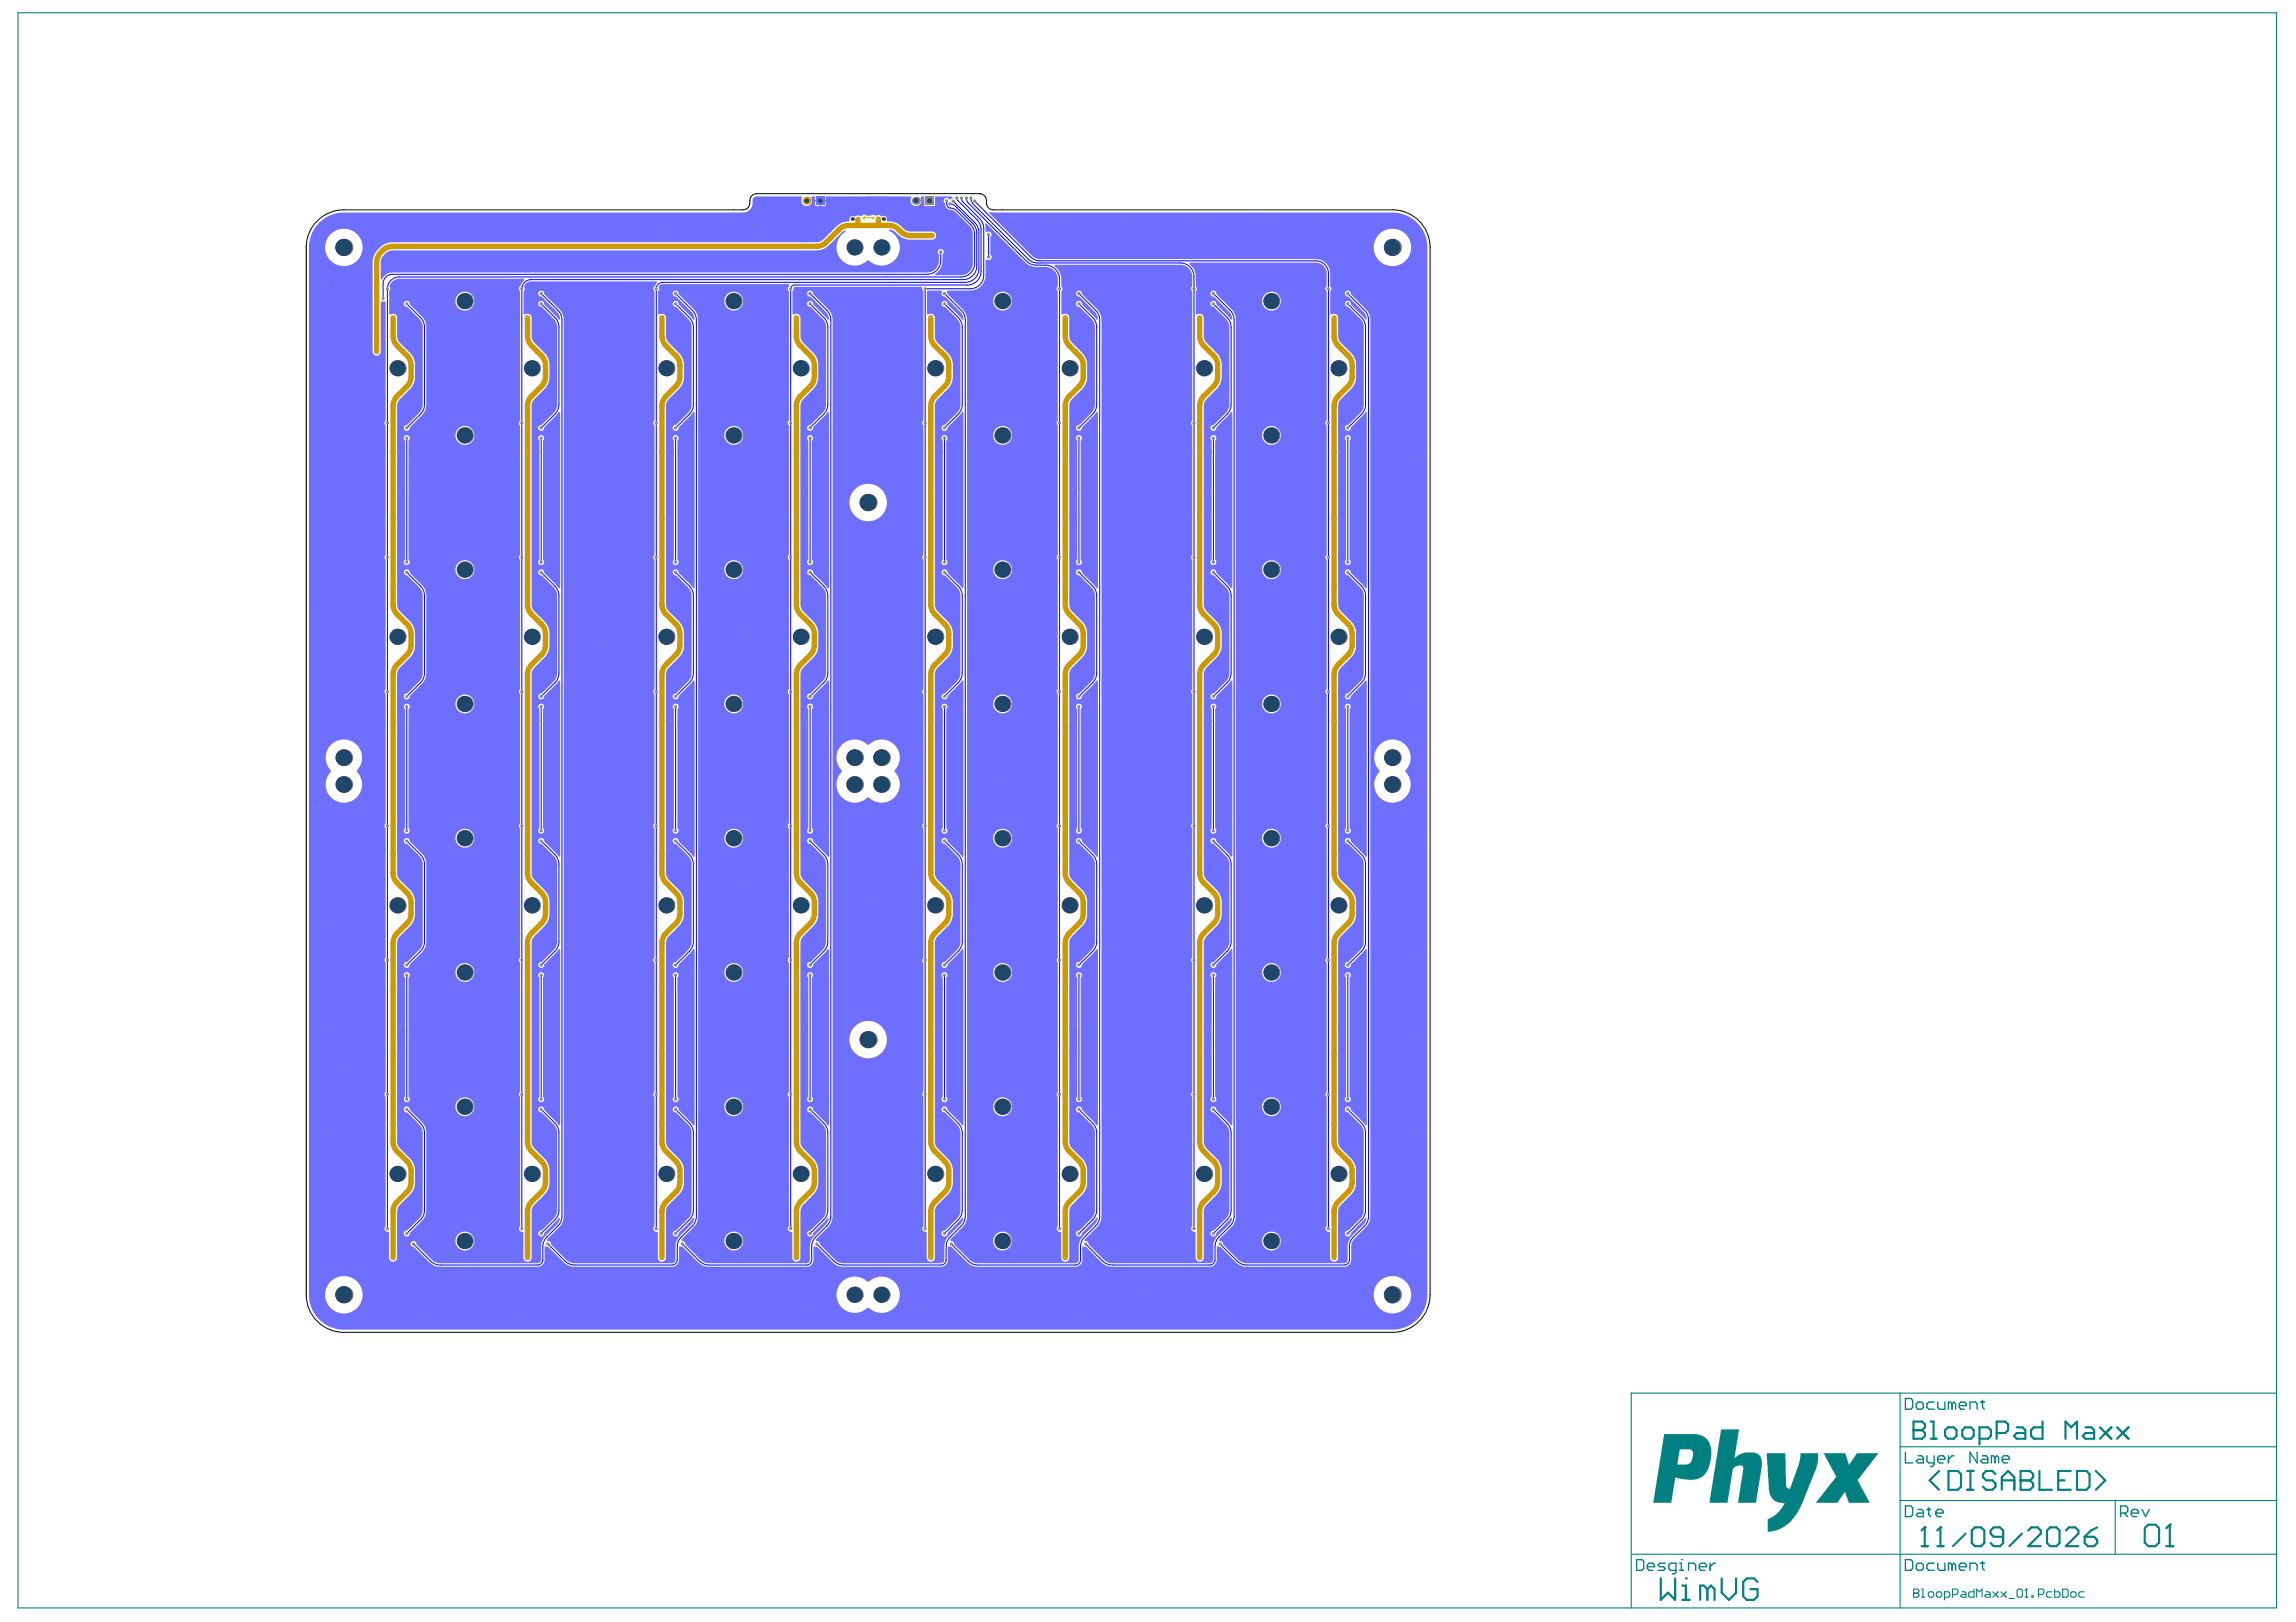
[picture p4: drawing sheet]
<svg xmlns="http://www.w3.org/2000/svg" width="297mm" height="210mm" viewBox="0 0 297 210" stroke-linecap="round" stroke-linejoin="round" font-family="sans-serif">
<g fill="#008080">
<path d="M222.7 185h2.3l-.6 3.7 .7-.5 .7-.2h1.3l.4 .2 .3 .4 .1 .4v.9l-.7 4.6h-2.4l.7-4.2a.58 .58 0 0 0-.1-.6h-.7l-.3 .2a.59 .59 0 0 0-.3 .6l-.6 4h-2.4z"/>
<path d="M228.5 188.1h2.5l.1 4.2 .2 .3 .1 .1 .2-.1 1.1-3.1 .2-.9v-.5h2.3v1l-.3 1.3-1.9 4.6-.8 1.2-1 1.2-1 .5-.8 .3-.7 .1v-1.2a.45 .45 0 0 1 .4-.7l.7-.4 .6-.6 .5-.9h-.7l-.6-.2-.4-.4-.2-.4-.2-.7z"/>
<path d="M235.9 188.1h2.8l.5 1.4 .2-.1 .8-1.3h2.8l-2.6 3.3a.38 .38 0 0 0 .1 .5l1.4 2.6h-2.7l-.5-1.4h-.1l-.9 1.4h-2.8l2.2-2.8 .2-.3a.34 .34 0 0 0 .1-.6z"/>
<path d="M215.3 185.6h4.2l.8 .2 .6 .5 .4 .7 .1 .5-.1 1.4-.2 .8-.3 .7-.4 .6-.4 .2-.8 .3h-.9l-1.6-.3-.5 3.3h-2.3zM217.3 187.6l-.3 1.9h1.3l.3-.1 .3-.5 .1-.7a.57 .57 0 0 0-.3-.6z"/>
</g>
<g fill="none" stroke="#008080" stroke-width=".14">
<path d="M2.3 1.7h292.2v206.4h-292.2zM245.8 187.2h48.7M245.8 194.2h48.7M245.8 180.3v27.8M273.6 194.2v6.9M294.5 180.3h-83.5v27.8M211 201.1h83.5M247.6 206.2h.1M247.6 205.7h.5l.2 .1v.2l-.2 .2 .2 .1v.2l-.2 .2h-.5zM247.6 206.2h.5M248.6 206.7h.3M248.6 205.7h.2v1"/>
<path d="M249.5 206.2l.1-.2h.4l.2 .2v.3l-.2 .2h-.4l-.1-.2zM250.5 206.2l.2-.2h.3l.2 .2v.3l-.2 .2h-.3l-.2-.2zM251.6 206.7h.5l.2-.2v-.3l-.2-.2h-.5v1M252.6 206.3h.5l.2-.1v-.4l-.2-.1h-.5v1M253.8 206h.4l.1 .2v.5h-.5l-.2-.2 .2-.2h.5M255.4 205.7v1h-.5l-.2-.2v-.3l.2-.2h.5M255.7 206.7v-1l.4 .3 .3-.3v1M256.9 206h.4l.2 .2v.5h-.6l-.1-.2 .1-.2h.6M257.8 206l.7 .7M258.5 206l-.7 .7M258.9 206l.7 .7M259.6 206l-.7 .7"/>
<path d="M259.9 206.9h.7M260.9 205.8l.2-.1h.4l.1 .1v.7l-.1 .2h-.4l-.2-.2zM262 206.7h.3M262.2 205.7h.1M262.2 205.7v1M262.2 205.7l-.2 .1M262.9 206.5h.1v.2h-.1zM263.7 206.3h.5l.2-.1v-.4l-.2-.1h-.5v1M265.5 206h-.6l-.1 .2v.3l.1 .2h.6M265.8 205.7v1h.5l.2-.2v-.3l-.2-.2h-.5M266.9 205.7h.5l.2 .1v.7l-.2 .2h-.5zM267.9 206.2l.2-.2h.3l.2 .2v.3l-.2 .2h-.3l-.2-.2z"/>
<path d="M269.6 206h-.5l-.2 .2v.3l.2 .2h.5"/>
</g>
<g fill="none" stroke="#008080" stroke-width=".28">
<path d="M247.6 185.1h.1M247.6 184h1.1l.3 .3v.4l-.3 .4 .3 .3v.4l-.3 .4h-1.1zM247.6 185.1h1.1M249 197.7h.1M249 197.7v2.4M249 197.7l-.4 .4M249.8 186.2h.7M249.8 184h.4v2.2M250.9 190.4l-1.3 1.2 1.3 1.2M251 197.7h.1M251 197.7v2.4M251 197.7l-.4 .4"/>
<path d="M251.6 185.1l.4-.4h.7l.4 .4v.7l-.4 .4h-.7l-.4-.4zM252.1 190.4h1.2l.4 .4v1.6l-.4 .4h-1.2zM253.9 185.1l.3-.4h.8l.3 .4v.7l-.3 .4h-.8l-.3-.4zM254.3 198.5l-1.6 1.6M254.5 192.8h.8M254.5 190.4h.8M254.9 190.4v2.4M255.1 198.1l.4-.4h.8l.4 .4v1.6l-.4 .4h-.8l-.4-.4zM256.1 186.2h1.1l.4-.4v-.7l-.4-.4h-1.1v2.2M258.2 190.8l-.4-.4h-.9l-.4 .4v.4l.4 .4h.9l.4 .4v.4l-.4 .4h-.9l-.4-.4M258.3 185.4h1.1l.4-.3v-.8l-.4-.3h-1.1v2.2M259 191.6h1.6"/>
<path d="M259 192.8v-1.6l.8-.8 .8 .8v1.6M259.1 198.9h-1.2l-.4-.4v-.4l.4-.4h.8l.4 .4v1.6l-.4 .4h-.8l-.4-.4M260.9 184.7h.8l.3 .4v1.1h-1.1l-.4-.4 .4-.4h1.1M261.4 191.6h.1M261.4 190.4h1.2l.4 .4v.4l-.4 .4 .4 .4v.4l-.4 .4h-1.2zM261.4 191.6h1.2M261.6 198.5l-1.6 1.6M262.4 198.1l.4-.4h.8l.4 .4v.4l-1.6 1.6h1.6M263.8 190.4v2.4h1.7M264.2 184v2.2h-1.1l-.3-.4v-.7l.3-.4h1.1M264.8 198.1l.4-.4h.8l.5 .4v1.6l-.5 .4h-.8l-.4-.4zM266.3 191.6h.8"/>
<path d="M267.2 186.2v-2.2l.8 .7 .7-.7v2.2M267.3 198.1l.4-.4h.8l.4 .4v.4l-1.6 1.6h1.6M267.9 190.4h-1.6v2.4h1.6M268.7 190.4h1.2l.4 .4v1.6l-.4 .4h-1.2zM269.7 198.9h1.2l.4 .4v.4l-.4 .4h-.8l-.4-.4zM269.8 184.7h.8l.3 .4v1.1h-1.1l-.4-.4 .4-.4h1.1M271.1 190.4l1.3 1.2-1.3 1.2M271.3 197.7l-.8 .4-.8 .8M271.7 184.7l1.4 1.5M273.1 184.7l-1.4 1.5M273.9 184.7l1.5 1.5M275.4 184.7l-1.5 1.5"/>
<path d="M277.5 197.8l.4-.5h1l.4 .5v1.8l-.4 .5h-1l-.4-.5zM280.7 197.3h.1M280.7 197.3v2.8M280.7 197.3l-.4 .5M214.9 204.3v2.7l.9-.9 .9 .9v-2.7M217.6 207h1M217.6 205.2h.5v1.8M218.1 204.3h.1M220.9 205.7l-.5-.5h-.4v1.8M220.9 205.7v1.3M220.9 205.7l.5-.5 .4 .5v1.3M222.7 204.3v1.8l1 .9 .9-.9v-1.8"/>
<path d="M227.4 204.7l-.5-.4h-.9l-.5 .4v1.9l.5 .4h.9l.5-.4v-.9h-.9M248.6 200.1h.8M250.6 200.1h.8M280.3 200.1h.9"/>
</g>
<g fill="none" stroke="#008080" stroke-width=".17">
<path d="M246.5 194.9h.7l.2 .2v.9l-.2 .3h-.7zM246.5 181h.7l.2 .2v.9l-.2 .3h-.7zM246.5 187.9v1.4h.9M247.9 181.7l.2-.3h.5l.2 .3v.4l-.2 .3h-.5l-.2-.3zM248.1 195.3h.5l.2 .3v.7h-.7l-.2-.3 .2-.2h.7M248.1 188.4h.5l.2 .2v.7h-.7l-.2-.2 .2-.2h.7M249.3 195.3h.5M249.3 188.4v.7l.2 .2h.7M249.5 195.1v.9l.3 .3M250.2 181.4h-.7l-.2 .3v.4l.2 .3h.7M250.2 188.4v1.1l-.2 .3h-.2M250.5 195.8h.9v-.2l-.3-.3h-.4l-.2 .3v.4l.2 .3h.4"/>
<path d="M250.7 181.4v.7l.2 .3h.7v-1M250.7 188.9h.9v-.3l-.2-.2h-.5l-.2 .2v.5l.2 .2h.5M252.1 188.4v.9M252.5 181.7l-.2-.3h-.2v1M252.5 181.7v.7M252.5 181.7l.3-.3 .2 .3v.7M252.8 188.4h-.3l-.4 .5M253.5 181.9h.9v-.2l-.2-.3h-.5l-.2 .3v.4l.2 .3h.5M254.9 182.4v-1h.7l.2 .3v.7M255.8 187.9v1.4l-.9-1.4v1.4M256.2 181.4h.5M256.5 188.4h.4l.3 .2v.7h-.7l-.3-.2 .3-.2h.7"/>
<path d="M256.5 181.2v.9l.2 .3M258.1 188.6l-.2-.2h-.3v.9M258.1 188.6v.7M258.1 188.6l.2-.2 .3 .2v.7M259 188.9h1v-.3l-.3-.2h-.4l-.3 .2v.5l.3 .2h.4M274.3 195.8h.7l.3-.2v-.5l-.3-.2h-.7v1.4M274.8 195.8l.5 .5M275.7 195.8h1v-.2l-.3-.3h-.4l-.3 .3v.4l.3 .3h.4M277.1 195.3l.5 1 .4-1M211.7 201.8h.7l.3 .3v.9l-.3 .2h-.7zM213.1 202.8h.9v-.3l-.2-.2h-.4l-.3 .2v.5l.3 .2h.4M215.4 202.3h-.7l-.2 .2 .2 .3h.5l.2 .2-.2 .2h-.7"/>
<path d="M216.8 203.2h-.7l-.2-.2v-.5l.2-.2h.7v1.1l-.2 .3h-.2M217.3 203.2h.5M217.3 202.3h.2v.9M217.5 201.8h.1M218.5 203.2v-.9h.6l.3 .2v.7M219.8 202.8h1v-.3l-.3-.2h-.4l-.3 .2v.5l.3 .2h.4M221.2 202.3v.9M221.9 202.3h-.2l-.5 .5M246.5 201.8h.7l.2 .3v.9l-.2 .2h-.7zM247.9 202.5l.2-.2h.5l.2 .2v.5l-.2 .2h-.5l-.2-.2zM250.2 202.3h-.7l-.2 .2v.5l.2 .2h.7M250.7 202.3v.7l.2 .2h.7v-.9"/>
<path d="M252.5 202.5l-.2-.2h-.2v.9M252.5 202.5v.7M252.5 202.5l.3-.2 .2 .2v.7M253.5 202.8h.9v-.3l-.2-.2h-.5l-.2 .2v.5l.2 .2h.5M254.9 203.2v-.9h.7l.2 .2v.7M256.2 202.3h.5M256.5 202.1v.9l.2 .2"/>
</g>
<path d="M41.1 29a4.5 4.5 0 0 1 3.4-1.5h51.6a1.24 1.24 0 0 0 1.3-1.2v-.6l.4-.3h5.9l.1 .2a.7 .7 0 0 0 .6 1.1 .7 .7 0 0 0 .6-1.1v-.2h.4v.5h1.4v-.5h11l.1 .2a.7 .7 0 0 0 .6 1.1 .7 .7 0 0 0 .6-1.1l.1-.2h.4v1.3h1.4v-1.3h2.1l.1 .2-.2 .2-.3-.1a.39 .39 0 0 0-.5 0 .39 .39 0 0 0 0 .6 .86 .86 0 0 0 1 .9l.4 .2 1.8 1.8 .3 .5 .2 .6v3.8a1.53 1.53 0 0 1-1.6 1.5h-3.3v-.2a1.97 1.97 0 0 0 .9-1.7l.1-.8a.39 .39 0 0 0 0-.6 .39 .39 0 0 0-.6 .1 .39 .39 0 0 0 .1 .5v.8a1.53 1.53 0 0 1-1.6 1.6h-69.2a1.41 1.41 0 0 0-1.3 .9l-.1-.1v-2.2a1.78 1.78 0 0 1 1.5-1.5h54.8a2.28 2.28 0 0 0 1.7-.7l1.8-1.8 .3-.1v.2a2.35 2.35 0 0 0-.7 3.5 2.35 2.35 0 0 0 3.5 .2h.2l.3 .2a2.35 2.35 0 0 0 3.4-.7 2.35 2.35 0 0 0-1.1-3.3v-.2l.7 .2a3.4 3.4 0 0 0 2.1 1.1h2.8a.53 .53 0 0 0 .5-.5 .53 .53 0 0 0-.5-.5h-2.8a1.59 1.59 0 0 1-1.2-.7 2.28 2.28 0 0 0-1.6-.7h-.2l-.1-.1a.43 .43 0 0 0-.1-.5 .43 .43 0 0 0-.5 0l-.3-.2-.6 .1a.39 .39 0 0 0-.5 0h-.6a.38 .38 0 0 0-.6 0h-.6l-.3 .1a.42 .42 0 0 0-.5 0 .42 .42 0 0 0-.2 .5l-.1 .1-.3 .1a2.32 2.32 0 0 0-1.4 .7l-1.8 1.7-.7 .3h-55.2a3.1 3.1 0 0 0-1.8 1.2 2.27 2.27 0 0 0-.4 1.3v11.7a.53 .53 0 0 0 .6 .4 .53 .53 0 0 0 .5-.5v-6.4l.4-.1 .2 .1v15.3l-.2 .3 .2 .4-.1 16.7a.38 .38 0 0 0 .1 .6l-.1 16.8a.38 .38 0 0 0 .1 .6l-.1 16.8a.38 .38 0 0 0 .1 .6l-.1 16.8a.38 .38 0 0 0 .1 .6l-.1 16.8a.38 .38 0 0 0 .1 .5l-.1 16.8a.39 .39 0 0 0 0 .5 .39 .39 0 0 0 .4 .2l.1 .1v3.3a.53 .53 0 0 0 .6 .5 .53 .53 0 0 0 .5-.5v-6.3l.3-.6 1.6-1.6a2.27 2.27 0 0 0 .4-1.3v-1.5a2.27 2.27 0 0 0-.7-1.6l-1.4-1.5-.2-.6v-25.8l.2-.7 1.7-1.7a2.27 2.27 0 0 0 .4-1.4v-1.4a2.27 2.27 0 0 0-.7-1.6l-1.4-1.5-.2-.7v-25.7l.2-.7 1.4-1.5a2.27 2.27 0 0 0 .7-1.6v-1.5a2.27 2.27 0 0 0-.7-1.6l-1.4-1.5-.2-.7v-25.7l.2-.7 1.7-1.7a2.27 2.27 0 0 0 .4-1.4v-1.4a2.27 2.27 0 0 0-.7-1.6l-1.3-1.3-.2-.4-.1-.5v-2.5a.52 .52 0 0 0-.9-.3l-.1-.1v-3a.39 .39 0 0 0 0-.5 1.29 1.29 0 0 1 1.3-1h16.1v.1l-.3 .4-.2 .4a.38 .38 0 0 0 0 .7l-.1 16.8a.38 .38 0 0 0 .1 .6l-.1 16.7a.38 .38 0 0 0 .1 .6l-.1 16.8a.38 .38 0 0 0 .1 .6l-.1 16.8a.38 .38 0 0 0 .1 .6l-.1 16.8a.38 .38 0 0 0 .1 .6l-.1 16.8a.38 .38 0 0 0 .1 .5l-.1 16.8a.39 .39 0 0 0 0 .5 .39 .39 0 0 0 .3 .2l.2 .1v3.3a.53 .53 0 0 0 .5 .5 .53 .53 0 0 0 .6-.5v-6.3l.3-.6 1.6-1.6a2.27 2.27 0 0 0 .4-1.3v-1.5a2.29 2.29 0 0 0-.7-1.6l-1.4-1.5-.2-.6v-25.8l.2-.7 1.4-1.4a2.27 2.27 0 0 0 .7-1.7v-1.4a2.27 2.27 0 0 0-.7-1.6l-1.4-1.5-.2-.7v-25.7l.2-.7 1.4-1.5a2.27 2.27 0 0 0 .7-1.6v-1.5a2.27 2.27 0 0 0-.7-1.6l-1.4-1.5-.2-.7v-25.7l.2-.7 1.7-1.7a2.27 2.27 0 0 0 .4-1.4v-1.4a2.27 2.27 0 0 0-.7-1.6l-1.3-1.3-.2-.4-.1-.5v-2.5a.52 .52 0 0 0-.9-.3l-.2-.1 .1-3a.39 .39 0 0 0 0-.5 .94 .94 0 0 1 .9-.7h16.3v.2l-.3 .4a.38 .38 0 0 0 0 .7l-.1 16.8a.38 .38 0 0 0 .1 .6l-.1 16.7a.38 .38 0 0 0 .1 .6l-.1 16.8a.38 .38 0 0 0 .1 .6l-.1 16.8a.38 .38 0 0 0 .1 .6l-.1 16.8a.38 .38 0 0 0 .1 .6l-.1 16.8a.38 .38 0 0 0 .1 .5l-.1 16.8a.39 .39 0 0 0-.1 .5 .39 .39 0 0 0 .4 .2l.2 .1v3.3a.53 .53 0 0 0 .5 .5 .53 .53 0 0 0 .6-.5v-6.3l.3-.6 1.6-1.6a2.26 2.26 0 0 0 .4-1.3v-1.5a2.29 2.29 0 0 0-.7-1.6l-1.4-1.5-.2-.6v-25.8l.2-.7 1.4-1.4a2.27 2.27 0 0 0 .7-1.7v-1.4a2.27 2.27 0 0 0-.7-1.6l-1.4-1.5-.2-.7v-25.7l.2-.7 1.4-1.5a2.27 2.27 0 0 0 .7-1.6v-1.5a2.27 2.27 0 0 0-.7-1.6l-1.4-1.5-.2-.7v-25.7l.2-.7 1.7-1.7a2.26 2.26 0 0 0 .4-1.4v-1.4a2.27 2.27 0 0 0-.7-1.6l-1.3-1.3-.2-.4-.1-.5v-2.4a.52 .52 0 0 0-.3-.4 .52 .52 0 0 0-.6 0l-.2-.1 .1-3a.48 .48 0 0 0 0-.5l.2-.3h.3h16.3l.1 .2a.38 .38 0 0 0 0 .7l-.1 16.8a.38 .38 0 0 0 .1 .6l-.1 16.7a.38 .38 0 0 0 .1 .6l-.1 16.8a.38 .38 0 0 0 .1 .6l-.1 16.8a.38 .38 0 0 0 .1 .6l-.1 16.8a.38 .38 0 0 0 .1 .6l-.1 16.8a.38 .38 0 0 0 .1 .5l-.1 16.8a.39 .39 0 0 0-.1 .5 .39 .39 0 0 0 .4 .2l.2 .1v3.3a.53 .53 0 0 0 .5 .5 .53 .53 0 0 0 .6-.5v-6.3l.3-.6 1.5-1.6a2.27 2.27 0 0 0 .5-1.3v-1.5a2.29 2.29 0 0 0-.7-1.6l-1.4-1.5-.2-.6v-25.8l.2-.7 1.4-1.4a2.27 2.27 0 0 0 .7-1.7v-1.4a2.27 2.27 0 0 0-.7-1.6l-1.4-1.5-.2-.7v-25.7l.2-.7 1.4-1.5a2.27 2.27 0 0 0 .7-1.6v-1.5a2.27 2.27 0 0 0-.7-1.6l-1.4-1.5-.2-.7v-25.7l.2-.7 1.6-1.7a2.27 2.27 0 0 0 .5-1.4v-1.4a2.27 2.27 0 0 0-.7-1.6l-1.3-1.3-.3-.4v-.5l-.1-2.5a.52 .52 0 0 0-.8-.3l-.2-.1v-2.9l.3-.6h16.4l.1 .2v.2l.2 .2v16.7l-.2 .3 .2 .4-.1 16.7a.38 .38 0 0 0 .1 .6l-.1 16.8a.38 .38 0 0 0 .1 .6l-.1 16.8a.38 .38 0 0 0 .1 .6l-.1 16.8a.38 .38 0 0 0 .1 .6l-.1 16.8a.38 .38 0 0 0 .1 .5l-.1 16.8a.39 .39 0 0 0-.1 .5 .39 .39 0 0 0 .4 .2l.2 .1v3.3a.53 .53 0 0 0 .5 .5 .53 .53 0 0 0 .5-.5l.1-6.3 .3-.6 1.5-1.6a2.27 2.27 0 0 0 .5-1.3v-1.5a2.29 2.29 0 0 0-.7-1.6l-1.4-1.5-.3-.6v-25.8l.3-.7 1.4-1.4a2.27 2.27 0 0 0 .7-1.7v-1.4a2.27 2.27 0 0 0-.7-1.6l-1.4-1.5-.3-.7v-25.7l.3-.7 1.4-1.5a2.27 2.27 0 0 0 .7-1.6v-1.5a2.27 2.27 0 0 0-.7-1.6l-1.4-1.5-.3-.7v-25.7l.3-.7 1.6-1.7a2.27 2.27 0 0 0 .5-1.4v-1.4a2.27 2.27 0 0 0-.7-1.6l-1.3-1.3-.3-.4-.1-.5v-2.5a.52 .52 0 0 0-.8-.3l-.2-.1v-2.9l.1-.1h1.8l.1 .2-.1 .2a.38 .38 0 0 0 .4 .4l2 1.9a1.49 1.49 0 0 1 .4 1l-.1 .1-1.9-2.1a.39 .39 0 0 0-.4-.4 .39 .39 0 0 0-.4 .4 .39 .39 0 0 0 .4 .4l1.6 1.6a1.51 1.51 0 0 1 .5 1v10.1a1.51 1.51 0 0 1-.5 1l-1.6 1.6a.39 .39 0 0 0-.4 .4 .39 .39 0 0 0 .4 .4 .39 .39 0 0 0 .4-.5l1.5-1.5 .4-.5 .1 .1v22.7h-.1l-1.9-2a.39 .39 0 0 0-.4-.4 .39 .39 0 0 0-.4 .4 .39 .39 0 0 0 .4 .3l1.6 1.6a1.51 1.51 0 0 1 .5 1.1v10a1.51 1.51 0 0 1-.5 1.1l-1.6 1.5a.39 .39 0 0 0-.4 .4 .39 .39 0 0 0 .4 .4 .39 .39 0 0 0 .4-.4l1.5-1.6 .4-.4h.1v22.7l-.1 .1-1.9-2.1a.39 .39 0 0 0-.4-.4 .39 .39 0 0 0-.4 .4 .39 .39 0 0 0 .4 .4l1.6 1.6a1.51 1.51 0 0 1 .5 1v10.1a1.51 1.51 0 0 1-.5 1l-1.6 1.6a.39 .39 0 0 0-.4 .4 .39 .39 0 0 0 .4 .4 .39 .39 0 0 0 .4-.5l1.5-1.5 .4-.5 .1 .1v22.7h-.1l-1.9-2a.39 .39 0 0 0-.4-.4 .39 .39 0 0 0-.4 .4 .39 .39 0 0 0 .4 .4l1.6 1.5a1.51 1.51 0 0 1 .5 1.1v10a1.51 1.51 0 0 1-.5 1.1l-1.6 1.5a.39 .39 0 0 0-.4 .4 .39 .39 0 0 0 .4 .4 .39 .39 0 0 0 .4-.4l1.9-2h.1l-.2 .7-1.6 1.6a1.98 1.98 0 0 0-.6 1.4v1.7a.44 .44 0 0 1-.5 .5h-12.6a1.51 1.51 0 0 1-1.1-.5l-1.9-2a.54 .54 0 0 0-.5-.5l-.1-.1 .2-.1 1.6-1.7a1.98 1.98 0 0 0 .4-1.2v-116a2 2 0 0 0-.6-1.4l-1.9-2a.39 .39 0 0 0-.4-.4 .39 .39 0 0 0-.4 .4 .39 .39 0 0 0 .5 .4l1.9 1.9a1.49 1.49 0 0 1 .5 1l-.2 .1-1.9-2.1a.39 .39 0 0 0-.4-.4 .39 .39 0 0 0-.4 .4 .39 .39 0 0 0 .5 .4l1.5 1.6a1.51 1.51 0 0 1 .5 1v10.1a1.51 1.51 0 0 1-.5 1l-1.6 1.6a.39 .39 0 0 0-.4 .4 .39 .39 0 0 0 .4 .4 .39 .39 0 0 0 .4-.5l1.5-1.5 .4-.5 .2 .1v22.7h-.2l-1.9-2a.39 .39 0 0 0-.4-.4 .39 .39 0 0 0-.4 .4 .39 .39 0 0 0 .5 .3l1.5 1.6a1.51 1.51 0 0 1 .5 1.1v10a1.51 1.51 0 0 1-.5 1.1l-1.6 1.5a.39 .39 0 0 0-.4 .4 .39 .39 0 0 0 .4 .4 .39 .39 0 0 0 .4-.4l1.5-1.6 .4-.4h.2v22.7l-.2 .1-1.9-2.1a.39 .39 0 0 0-.4-.4 .39 .39 0 0 0-.4 .4 .39 .39 0 0 0 .5 .4l1.5 1.6a1.51 1.51 0 0 1 .5 1v10.1a1.51 1.51 0 0 1-.5 1l-1.6 1.6a.39 .39 0 0 0-.4 .4 .39 .39 0 0 0 .4 .4 .39 .39 0 0 0 .4-.5l1.5-1.5 .4-.5 .2 .1v22.7h-.2l-1.9-2a.39 .39 0 0 0-.4-.4 .39 .39 0 0 0-.4 .4 .39 .39 0 0 0 .5 .4l1.5 1.5a1.51 1.51 0 0 1 .5 1.1v10a1.51 1.51 0 0 1-.5 1.1l-1.6 1.5a.39 .39 0 0 0-.4 .4 .39 .39 0 0 0 .4 .4 .39 .39 0 0 0 .4-.4l1.9-2h.1l-.2 .7-1.6 1.6a1.98 1.98 0 0 0-.6 1.4v1.7a.43 .43 0 0 1-.5 .5h-12.6a1.51 1.51 0 0 1-1.1-.5l-1.9-2a.54 .54 0 0 0-.5-.5l-.1-.1 .2-.1 1.6-1.7a1.98 1.98 0 0 0 .4-1.2v-116a2 2 0 0 0-.6-1.4l-1.9-2a.39 .39 0 0 0-.4-.4 .39 .39 0 0 0-.4 .4 .39 .39 0 0 0 .5 .4l1.9 1.9a1.49 1.49 0 0 1 .5 1l-.2 .1-1.9-2.1a.39 .39 0 0 0-.4-.4 .39 .39 0 0 0-.4 .4 .39 .39 0 0 0 .5 .4l1.5 1.6a1.51 1.51 0 0 1 .5 1v10.1a1.51 1.51 0 0 1-.5 1l-1.6 1.6a.39 .39 0 0 0-.4 .4 .39 .39 0 0 0 .4 .4 .39 .39 0 0 0 .4-.5l1.6-1.5 .3-.5 .2 .1v22.7h-.2l-1.9-2a.39 .39 0 0 0-.4-.4 .39 .39 0 0 0-.4 .4 .39 .39 0 0 0 .5 .3l1.5 1.6a1.51 1.51 0 0 1 .5 1.1v10a1.51 1.51 0 0 1-.5 1.1l-1.6 1.5a.39 .39 0 0 0-.4 .4 .39 .39 0 0 0 .4 .4 .39 .39 0 0 0 .4-.4l1.6-1.6 .3-.4h.2v22.7l-.2 .1-1.9-2.1a.39 .39 0 0 0-.4-.4 .39 .39 0 0 0-.4 .4 .39 .39 0 0 0 .5 .4l1.5 1.6a1.51 1.51 0 0 1 .5 1v10.1a1.51 1.51 0 0 1-.5 1l-1.6 1.6a.39 .39 0 0 0-.4 .4 .39 .39 0 0 0 .4 .4 .39 .39 0 0 0 .4-.5l1.6-1.5 .3-.5 .2 .1v22.7h-.2l-1.9-2a.39 .39 0 0 0-.4-.4 .39 .39 0 0 0-.4 .4 .39 .39 0 0 0 .5 .4l1.5 1.5a1.51 1.51 0 0 1 .5 1.1v10a1.51 1.51 0 0 1-.5 1.1l-1.6 1.5a.39 .39 0 0 0-.4 .4 .39 .39 0 0 0 .4 .4 .39 .39 0 0 0 .4-.4l1.9-2h.1l-.2 .7-1.6 1.6a1.98 1.98 0 0 0-.6 1.4v1.7a.43 .43 0 0 1-.5 .5h-12.6a1.51 1.51 0 0 1-1-.5l-2-2a.54 .54 0 0 0-.5-.5l-.1-.1 .2-.1 1.7-1.7a1.98 1.98 0 0 0 .3-1.2v-116a1.98 1.98 0 0 0-.6-1.4l-1.9-2a.39 .39 0 0 0-.4-.4 .39 .39 0 0 0-.4 .4 .39 .39 0 0 0 .5 .4l1.9 1.9a1.48 1.48 0 0 1 .5 1l-.2 .1-1.9-2.1a.39 .39 0 0 0-.4-.4 .39 .39 0 0 0-.4 .4 .39 .39 0 0 0 .5 .4l1.5 1.6a1.51 1.51 0 0 1 .5 1v10.1a1.51 1.51 0 0 1-.5 1l-1.6 1.6a.39 .39 0 0 0-.4 .4 .39 .39 0 0 0 .4 .4 .39 .39 0 0 0 .4-.5l1.6-1.5 .3-.5 .2 .1v22.7h-.2l-1.9-2a.39 .39 0 0 0-.4-.4 .39 .39 0 0 0-.4 .4 .39 .39 0 0 0 .5 .3l1.5 1.6a1.51 1.51 0 0 1 .5 1.1v10a1.51 1.51 0 0 1-.5 1.1l-1.6 1.5a.39 .39 0 0 0-.4 .4 .39 .39 0 0 0 .4 .4 .39 .39 0 0 0 .4-.4l1.6-1.6 .3-.4h.2v22.7l-.2 .1-1.9-2.1a.39 .39 0 0 0-.4-.4 .39 .39 0 0 0-.4 .4 .39 .39 0 0 0 .5 .4l1.5 1.6a1.51 1.51 0 0 1 .5 1v10.1a1.51 1.51 0 0 1-.5 1l-1.6 1.6a.39 .39 0 0 0-.4 .4 .39 .39 0 0 0 .4 .4 .39 .39 0 0 0 .4-.5l1.6-1.5 .3-.5 .2 .1v22.7h-.2l-1.9-2a.39 .39 0 0 0-.4-.4 .39 .39 0 0 0-.4 .4 .39 .39 0 0 0 .5 .4l1.5 1.5a1.51 1.51 0 0 1 .5 1.1v10a1.51 1.51 0 0 1-.5 1.1l-1.6 1.5a.39 .39 0 0 0-.4 .4 .39 .39 0 0 0 .4 .4 .39 .39 0 0 0 .4-.4l1.9-2h.2l-.1 .4-.4 .5-1.4 1.4a1.98 1.98 0 0 0-.6 1.4v1.7a.44 .44 0 0 1-.4 .5h-12.7a1.51 1.51 0 0 1-1-.5l-2-2a.39 .39 0 0 0-.4-.4 .39 .39 0 0 0-.4 .4 .39 .39 0 0 0 .4 .4l2 2a1.99 1.99 0 0 0 1.5 .5h12.6a.9 .9 0 0 0 .9-.9v-1.7h.1l.3 .1 2.3 2.2a1.98 1.98 0 0 0 1.1 .3h12.6a.9 .9 0 0 0 .9-.9v-1.7h.2l.3 .1 2.3 2.2a1.98 1.98 0 0 0 1.1 .3h12.6a.9 .9 0 0 0 .9-.9v-1.7h.2l.3 .1 2.3 2.2a1.98 1.98 0 0 0 1.1 .3h12.6a.9 .9 0 0 0 .9-.9v-1.7h.2l.3 .1 2.2 2.2a1.98 1.98 0 0 0 1.2 .3h12.6a.9 .9 0 0 0 .9-.9v-1.7h.2l.3 .1 2.2 2.2a1.98 1.98 0 0 0 1.2 .3h12.6a.9 .9 0 0 0 .9-.9v-1.7h.2l.3 .1 2.2 2.2a1.98 1.98 0 0 0 1.2 .3h12.6a.9 .9 0 0 0 .9-.9v-1.7a1.51 1.51 0 0 1 .5-1.1l1.4-1.4a1.98 1.98 0 0 0 .6-1.4v-116a2 2 0 0 0-.6-1.4l-2-2a.39 .39 0 0 0-.3-.4 .39 .39 0 0 0-.4 .4 .39 .39 0 0 0 .4 .4l2 1.9a1.49 1.49 0 0 1 .4 1l-.1 .1-1.9-2.1a.39 .39 0 0 0-.4-.4 .39 .39 0 0 0-.4 .4 .39 .39 0 0 0 .4 .4l1.6 1.6a1.51 1.51 0 0 1 .4 1v10.1a1.51 1.51 0 0 1-.4 1l-1.6 1.6a.39 .39 0 0 0-.4 .4 .39 .39 0 0 0 .4 .4 .39 .39 0 0 0 .3-.5l1.6-1.5 .4-.5 .1 .1v22.7h-.1l-1.9-2a.39 .39 0 0 0-.4-.4 .39 .39 0 0 0-.4 .4 .39 .39 0 0 0 .4 .3l1.6 1.6a1.51 1.51 0 0 1 .4 1.1v10a1.51 1.51 0 0 1-.4 1.1l-1.6 1.5a.39 .39 0 0 0-.4 .4 .39 .39 0 0 0 .4 .4 .39 .39 0 0 0 .3-.4l1.6-1.6 .4-.4h.1v22.7l-.1 .1-1.9-2.1a.39 .39 0 0 0-.4-.4 .39 .39 0 0 0-.4 .4 .39 .39 0 0 0 .4 .4l1.6 1.6a1.51 1.51 0 0 1 .4 1v10.1a1.51 1.51 0 0 1-.4 1l-1.6 1.6a.39 .39 0 0 0-.4 .4 .39 .39 0 0 0 .4 .4 .39 .39 0 0 0 .3-.5l1.6-1.5 .4-.5 .1 .1v22.7h-.1l-1.9-2a.39 .39 0 0 0-.4-.4 .39 .39 0 0 0-.4 .4 .39 .39 0 0 0 .4 .4l1.6 1.5a1.51 1.51 0 0 1 .4 1.1v10a1.51 1.51 0 0 1-.4 1.1l-1.6 1.5a.39 .39 0 0 0-.4 .4 .39 .39 0 0 0 .4 .4 .39 .39 0 0 0 .3-.4l1.9-2h.2l-.2 .7-1.7 1.6a1.98 1.98 0 0 0-.6 1.4v1.7a.43 .43 0 0 1-.4 .5h-12.6a1.51 1.51 0 0 1-1.1-.5l-2-2a.54 .54 0 0 0-.5-.5v-.1l.2-.1 1.6-1.7a1.98 1.98 0 0 0 .4-1.2v-116a1.98 1.98 0 0 0-.6-1.4l-1.9-2a.39 .39 0 0 0-.4-.4 .39 .39 0 0 0-.4 .4 .39 .39 0 0 0 .4 .4l2 1.9a1.48 1.48 0 0 1 .4 1l-.1 .1-1.9-2.1a.39 .39 0 0 0-.4-.4 .39 .39 0 0 0-.4 .4 .39 .39 0 0 0 .4 .4l1.6 1.6a1.51 1.51 0 0 1 .4 1v10.1a1.51 1.51 0 0 1-.4 1l-1.6 1.6a.39 .39 0 0 0-.4 .4 .39 .39 0 0 0 .4 .4 .39 .39 0 0 0 .4-.5l1.5-1.5 .4-.5 .1 .1v22.7h-.1l-1.9-2a.39 .39 0 0 0-.4-.4 .39 .39 0 0 0-.4 .4 .39 .39 0 0 0 .4 .3l1.6 1.6a1.51 1.51 0 0 1 .4 1.1v10a1.51 1.51 0 0 1-.4 1.1l-1.6 1.5a.39 .39 0 0 0-.4 .4 .39 .39 0 0 0 .4 .4 .39 .39 0 0 0 .4-.4l1.5-1.6 .4-.4h.1v22.7l-.1 .1-1.9-2.1a.39 .39 0 0 0-.4-.4 .39 .39 0 0 0-.4 .4 .39 .39 0 0 0 .4 .4l1.6 1.6a1.51 1.51 0 0 1 .4 1v10.1a1.51 1.51 0 0 1-.4 1l-1.6 1.6a.39 .39 0 0 0-.4 .4 .39 .39 0 0 0 .4 .4 .39 .39 0 0 0 .4-.5l1.5-1.5 .4-.5 .1 .1v22.7h-.1l-1.9-2a.39 .39 0 0 0-.4-.4 .39 .39 0 0 0-.4 .4 .39 .39 0 0 0 .4 .4l1.6 1.5a1.51 1.51 0 0 1 .4 1.1v10a1.51 1.51 0 0 1-.4 1.1l-1.6 1.5a.39 .39 0 0 0-.4 .4 .39 .39 0 0 0 .4 .4 .39 .39 0 0 0 .4-.4l1.8-2h.2l-.1 .4-.3 .5-1.5 1.4a1.98 1.98 0 0 0-.5 1.4v1.7a.44 .44 0 0 1-.5 .5h-12.6a1.51 1.51 0 0 1-1.1-.5l-2-2a.54 .54 0 0 0-.5-.5v-.1l.2-.1 1.6-1.7a1.98 1.98 0 0 0 .4-1.2v-116a1.98 1.98 0 0 0-.6-1.4l-1.9-2a.39 .39 0 0 0-.4-.4 .39 .39 0 0 0-.4 .4 .39 .39 0 0 0 .4 .4l2 1.9a1.48 1.48 0 0 1 .4 1l-.1 .1-1.9-2.1a.39 .39 0 0 0-.4-.4 .39 .39 0 0 0-.4 .4 .39 .39 0 0 0 .4 .4l1.6 1.6a1.51 1.51 0 0 1 .5 1v10.1a1.51 1.51 0 0 1-.5 1l-1.6 1.6a.39 .39 0 0 0-.4 .4 .39 .39 0 0 0 .4 .4 .39 .39 0 0 0 .4-.5l1.5-1.5 .4-.5 .1 .1v22.7h-.1l-1.9-2a.39 .39 0 0 0-.4-.4 .39 .39 0 0 0-.4 .4 .39 .39 0 0 0 .4 .3l1.6 1.6a1.51 1.51 0 0 1 .5 1.1v10a1.51 1.51 0 0 1-.5 1.1l-1.6 1.5a.39 .39 0 0 0-.4 .4 .39 .39 0 0 0 .4 .4 .39 .39 0 0 0 .4-.4l1.5-1.6 .4-.4h.1v22.7l-.1 .1-1.9-2.1a.39 .39 0 0 0-.4-.4 .39 .39 0 0 0-.4 .4 .39 .39 0 0 0 .4 .4l1.6 1.6a1.51 1.51 0 0 1 .5 1v10.1a1.51 1.51 0 0 1-.5 1l-1.6 1.6a.39 .39 0 0 0-.4 .4 .39 .39 0 0 0 .4 .4 .39 .39 0 0 0 .4-.5l1.5-1.5 .4-.5 .1 .1v22.7h-.1l-1.9-2a.39 .39 0 0 0-.4-.4 .39 .39 0 0 0-.4 .4 .39 .39 0 0 0 .4 .4l1.6 1.5a1.51 1.51 0 0 1 .5 1.1v10a1.51 1.51 0 0 1-.5 1.1l-1.6 1.5a.39 .39 0 0 0-.4 .4 .39 .39 0 0 0 .4 .4 .39 .39 0 0 0 .4-.4l1.8-2h.2l-.2 .7-1.7 1.6a1.98 1.98 0 0 0-.5 1.4v1.7a.44 .44 0 0 1-.5 .5h-12.6a1.51 1.51 0 0 1-1.1-.5l-1.9-2a.54 .54 0 0 0-.5-.5l-.1-.1 .2-.1 1.6-1.7a1.98 1.98 0 0 0 .4-1.2v-116a1.98 1.98 0 0 0-.6-1.4l-1.9-2-.1-.2 .1-.2h2.9a2 2 0 0 0 2-2v-1.9l.2-.1a.39 .39 0 0 0 .5-.1 .39 .39 0 0 0-.1-.5l.1-2.4a.39 .39 0 0 0 0-.5 .39 .39 0 0 0-.5-.1h-.2l-.1-1 .2-.1 5.3 5.3a1.98 1.98 0 0 0 1.2 .3h1.2a1.6 1.6 0 0 1 1.6 1.6l-.1 1a.38 .38 0 0 0 .1 .6l-.1 16.8a.38 .38 0 0 0 .1 .6l-.1 16.7a.38 .38 0 0 0 .1 .6l-.1 16.8a.38 .38 0 0 0 .1 .6l-.1 16.8a.38 .38 0 0 0 .1 .6l-.1 16.8a.38 .38 0 0 0 .1 .6l-.1 16.8a.38 .38 0 0 0 .1 .5l-.1 16.8a.39 .39 0 0 0-.1 .5 .39 .39 0 0 0 .4 .2l.2 .1v3.3a.53 .53 0 0 0 .5 .5 .53 .53 0 0 0 .5-.5l.1-6.3 .3-.6 1.5-1.6a2.27 2.27 0 0 0 .5-1.3v-1.5a2.27 2.27 0 0 0-.7-1.6l-1.5-1.5-.2-.6v-25.8l.2-.7 1.7-1.7a2.27 2.27 0 0 0 .5-1.4v-1.4a2.27 2.27 0 0 0-.7-1.6l-1.5-1.5-.2-.7v-25.7l.2-.7 1.5-1.5a2.27 2.27 0 0 0 .7-1.6v-1.5a2.27 2.27 0 0 0-.7-1.6l-1.5-1.5-.2-.7v-25.7l.2-.7 1.7-1.7a2.27 2.27 0 0 0 .5-1.4v-1.4a2.27 2.27 0 0 0-.7-1.6l-1.3-1.3-.3-.4-.1-.5v-2.5a.52 .52 0 0 0-.8-.3l-.2-.1 .1-3a.38 .38 0 0 0-.1-.5v-1a2.05 2.05 0 0 0-.9-1.7v-.1h16.3a1.53 1.53 0 0 1 1.5 1.5v1.3a.38 .38 0 0 0 0 .6v16.8a.38 .38 0 0 0 0 .6v16.7a.38 .38 0 0 0 0 .6v16.8a.38 .38 0 0 0 0 .6v16.8a.38 .38 0 0 0 0 .6v16.8a.38 .38 0 0 0 0 .6v16.8a.38 .38 0 0 0 0 .5v16.8a.39 .39 0 0 0-.1 .5 .39 .39 0 0 0 .4 .2l.2 .1v3.3a.53 .53 0 0 0 .5 .5 .53 .53 0 0 0 .5-.5l.1-6.3 .3-.6 1.5-1.6a2.27 2.27 0 0 0 .5-1.3v-1.5a2.29 2.29 0 0 0-.7-1.6l-1.5-1.5-.2-.6v-25.8l.2-.7 1.5-1.4a2.27 2.27 0 0 0 .7-1.7v-1.4a2.27 2.27 0 0 0-.7-1.6l-1.5-1.5-.2-.7v-25.7l.2-.7 1.5-1.5a2.27 2.27 0 0 0 .7-1.6v-1.5a2.27 2.27 0 0 0-.7-1.6l-1.5-1.5-.2-.7v-25.7l.2-.7 1.7-1.7a2.27 2.27 0 0 0 .5-1.4v-1.4a2.27 2.27 0 0 0-.7-1.6l-1.3-1.3-.3-.4-.1-.5v-2.4a.52 .52 0 0 0-.3-.4 .52 .52 0 0 0-.5 0l-.2-.1v-3a.38 .38 0 0 0 0-.5v-1.3a1.98 1.98 0 0 0-.9-1.6l.1-.2h16.3a1.39 1.39 0 0 1 1.4 1.4v1.7a.38 .38 0 0 0 0 .6v16.8a.38 .38 0 0 0 0 .6v16.7a.38 .38 0 0 0 0 .6v16.8a.38 .38 0 0 0 0 .6v16.8a.38 .38 0 0 0 0 .6v16.8a.38 .38 0 0 0 0 .6v16.8a.38 .38 0 0 0 0 .5v16.8a.39 .39 0 0 0-.1 .5 .39 .39 0 0 0 .4 .2l.2 .1v3.3a.53 .53 0 0 0 .5 .5 .53 .53 0 0 0 .5-.5v-6.3l.4-.6 1.5-1.6a2.26 2.26 0 0 0 .5-1.3v-1.5a2.29 2.29 0 0 0-.7-1.6l-1.5-1.5-.2-.6v-25.8l.2-.7 1.5-1.4a2.27 2.27 0 0 0 .7-1.7v-1.4a2.27 2.27 0 0 0-.7-1.6l-1.5-1.5-.2-.7v-25.7l.2-.7 1.5-1.5a2.27 2.27 0 0 0 .7-1.6v-1.5a2.27 2.27 0 0 0-.7-1.6l-1.5-1.5-.2-.7v-25.7l.2-.7 1.7-1.7a2.26 2.26 0 0 0 .5-1.4v-1.4a2.27 2.27 0 0 0-.7-1.6l-1.3-1.3-.3-.4-.1-.5v-2.4a.52 .52 0 0 0-.3-.4 .52 .52 0 0 0-.5 0l-.2-.1v-3a.38 .38 0 0 0 0-.5v-1.7a1.86 1.86 0 0 0-1.9-1.9h-35.9l-.8-.4-5.5-5.5 .1-.2 .4 .1h51.9a4.5 4.5 0 0 1 4.3 4.5v135.8a4.5 4.5 0 0 1-4.3 4.3h-136.1a4.5 4.5 0 0 1-4.3-4.5v-135.8l.2-1.3 .4-.8zM106.2 26.1v.6h.6v-.6zM105.4 26.1v.6h.6v-.6zM177.7 32a2.45 2.45 0 0 0 4.9 0 2.45 2.45 0 0 0-4.9 0zM42.1 32a2.43 2.43 0 0 0 4.8 0 2.43 2.43 0 0 0-4.8 0zM163.3 39a1.22 1.22 0 0 0 2.4 0 1.22 1.22 0 0 0-2.4 0zM128.5 39a1.22 1.22 0 0 0 2.4 0 1.22 1.22 0 0 0-2.4 0zM93.7 39a1.22 1.22 0 0 0 2.4 0 1.22 1.22 0 0 0-2.4 0zM58.9 39a1.25 1.25 0 0 0 2.5 0 1.25 1.25 0 0 0-2.5 0zM52.3 39a.38 .38 0 0 0 0 .5 .38 .38 0 0 0 .4 .2l1.5 1.6a1.51 1.51 0 0 1 .5 1v10.1a1.51 1.51 0 0 1-.5 1l-1.5 1.6a.39 .39 0 0 0-.5 .4 .39 .39 0 0 0 .4 .4 .39 .39 0 0 0 .4-.5l1.6-1.5a1.98 1.98 0 0 0 .6-1.5v-10a2 2 0 0 0-.6-1.4l-1.6-1.6a.39 .39 0 0 0-.2-.3 .39 .39 0 0 0-.5 0zM163.3 56.3a1.22 1.22 0 0 0 2.4 0 1.22 1.22 0 0 0-2.4 0zM128.5 56.3a1.22 1.22 0 0 0 2.4 0 1.22 1.22 0 0 0-2.4 0zM93.7 56.3a1.22 1.22 0 0 0 2.4 0 1.22 1.22 0 0 0-2.4 0zM58.9 56.3a1.25 1.25 0 0 0 2.5 0 1.25 1.25 0 0 0-2.5 0zM109.9 65a2.43 2.43 0 0 0 4.8 0 2.43 2.43 0 0 0-4.8 0zM174.1 56.4a.38 .38 0 0 0 0 .6v15.4a.39 .39 0 0 0 0 .6 .39 .39 0 0 0 .6 0 .39 .39 0 0 0-.1-.6v-15.4a.39 .39 0 0 0 .1-.6 .39 .39 0 0 0-.6 0zM156.7 56.4a.38 .38 0 0 0 0 .6v15.4a.39 .39 0 0 0 0 .6 .39 .39 0 0 0 .6 0 .39 .39 0 0 0-.1-.6v-15.4a.39 .39 0 0 0 .1-.6 .39 .39 0 0 0-.6 0zM139.3 56.4a.38 .38 0 0 0 .1 .6v15.4a.39 .39 0 0 0-.1 .6 .39 .39 0 0 0 .6 0 .39 .39 0 0 0-.1-.6v-15.4a.39 .39 0 0 0 .1-.6 .39 .39 0 0 0-.6 0zM121.9 56.4a.38 .38 0 0 0 .1 .6v15.4a.39 .39 0 0 0-.1 .6 .39 .39 0 0 0 .6 0 .39 .39 0 0 0-.1-.6v-15.4a.39 .39 0 0 0 .1-.6 .39 .39 0 0 0-.6 0zM104.5 56.4a.38 .38 0 0 0 .1 .6v15.4a.39 .39 0 0 0-.1 .6 .39 .39 0 0 0 .6 0 .39 .39 0 0 0-.1-.6v-15.4a.39 .39 0 0 0 .1-.6 .39 .39 0 0 0-.6 0zM87.1 56.4a.38 .38 0 0 0 .1 .6v15.4a.39 .39 0 0 0-.1 .6 .39 .39 0 0 0 .6 0 .39 .39 0 0 0-.1-.6v-15.4a.39 .39 0 0 0 .1-.6 .39 .39 0 0 0-.6 0zM69.7 56.4a.38 .38 0 0 0 .1 .6v15.4a.39 .39 0 0 0-.1 .6 .39 .39 0 0 0 .6 0 .39 .39 0 0 0-.1-.6v-15.4a.39 .39 0 0 0 .1-.6 .39 .39 0 0 0-.6 0zM52.3 56.4a.38 .38 0 0 0 .1 .6v15.4a.39 .39 0 0 0-.1 .6 .39 .39 0 0 0 .6 0 .39 .39 0 0 0 0-.6v-15.4a.39 .39 0 0 0 0-.6 .39 .39 0 0 0-.6 0zM163.3 73.7a1.22 1.22 0 0 0 2.4 0 1.22 1.22 0 0 0-2.4 0zM128.5 73.7a1.22 1.22 0 0 0 2.4 0 1.22 1.22 0 0 0-2.4 0zM93.7 73.7a1.22 1.22 0 0 0 2.4 0 1.22 1.22 0 0 0-2.4 0zM58.9 73.7a1.25 1.25 0 0 0 2.5 0 1.25 1.25 0 0 0-2.5 0zM52.3 73.8a.38 .38 0 0 0 0 .4 .38 .38 0 0 0 .4 .2l1.5 1.6a1.51 1.51 0 0 1 .5 1.1v10a1.51 1.51 0 0 1-.5 1.1l-1.5 1.5a.39 .39 0 0 0-.5 .4 .39 .39 0 0 0 .4 .4 .39 .39 0 0 0 .4-.4l1.6-1.6a1.98 1.98 0 0 0 .6-1.4v-10a1.98 1.98 0 0 0-.6-1.4l-1.6-1.6a.39 .39 0 0 0-.2-.4 .39 .39 0 0 0-.5 .1zM163.3 91.1a1.22 1.22 0 0 0 2.4 0 1.22 1.22 0 0 0-2.4 0zM128.5 91.1a1.22 1.22 0 0 0 2.4 0 1.22 1.22 0 0 0-2.4 0zM93.7 91.1a1.22 1.22 0 0 0 2.4 0 1.22 1.22 0 0 0-2.4 0zM58.9 91.1a1.25 1.25 0 0 0 2.5 0 1.25 1.25 0 0 0-2.5 0zM108.9 96.4a2.35 2.35 0 0 0 0 3.3v.2a2.36 2.36 0 0 0 0 3.3 2.36 2.36 0 0 0 3.3 0h.2a2.36 2.36 0 0 0 3.3 0 2.36 2.36 0 0 0 0-3.3v-.2a2.36 2.36 0 0 0 0-3.3 2.36 2.36 0 0 0-3.3 0h-.2a2.36 2.36 0 0 0-3.3 0zM178.5 96.4a2.35 2.35 0 0 0 0 3.3v.2a2.36 2.36 0 0 0 0 3.3 2.36 2.36 0 0 0 3.3 0 2.36 2.36 0 0 0 0-3.3v-.2a2.36 2.36 0 0 0 0-3.3 2.36 2.36 0 0 0-3.3 0zM42.8 96.4a2.46 2.46 0 0 0 0 3.4 2.4 2.4 0 0 0-.3 2.9 2.4 2.4 0 0 0 2.7 1.1 2.42 2.42 0 0 0 1-4 2.39 2.39 0 0 0 .2-3.1 2.39 2.39 0 0 0-3-.7zM174.1 91.2a.38 .38 0 0 0 0 .6v15.4a.39 .39 0 0 0 0 .6 .39 .39 0 0 0 .6 0 .39 .39 0 0 0-.1-.6v-15.4a.39 .39 0 0 0 .1-.6 .39 .39 0 0 0-.6 0zM156.7 91.2a.38 .38 0 0 0 0 .6v15.4a.39 .39 0 0 0 0 .6 .39 .39 0 0 0 .6 0 .39 .39 0 0 0-.1-.6v-15.4a.39 .39 0 0 0 .1-.6 .39 .39 0 0 0-.6 0zM139.3 91.2a.38 .38 0 0 0 .1 .6v15.4a.39 .39 0 0 0-.1 .6 .39 .39 0 0 0 .6 0 .39 .39 0 0 0-.1-.6v-15.4a.39 .39 0 0 0 .1-.6 .39 .39 0 0 0-.6 0zM121.9 91.2a.38 .38 0 0 0 .1 .6v15.4a.39 .39 0 0 0-.1 .6 .39 .39 0 0 0 .6 0 .39 .39 0 0 0-.1-.6v-15.4a.39 .39 0 0 0 .1-.6 .39 .39 0 0 0-.6 0zM104.5 91.2a.38 .38 0 0 0 .1 .6v15.4a.39 .39 0 0 0-.1 .6 .39 .39 0 0 0 .6 0 .39 .39 0 0 0-.1-.6v-15.4a.39 .39 0 0 0 .1-.6 .39 .39 0 0 0-.6 0zM87.1 91.2a.38 .38 0 0 0 .1 .6v15.4a.39 .39 0 0 0-.1 .6 .39 .39 0 0 0 .6 0 .39 .39 0 0 0-.1-.6v-15.4a.39 .39 0 0 0 .1-.6 .39 .39 0 0 0-.6 0zM69.7 91.2a.38 .38 0 0 0 .1 .6v15.4a.39 .39 0 0 0-.1 .6 .39 .39 0 0 0 .6 0 .39 .39 0 0 0-.1-.6v-15.4a.39 .39 0 0 0 .1-.6 .39 .39 0 0 0-.6 0zM52.3 91.2a.38 .38 0 0 0 .1 .6v15.4a.39 .39 0 0 0-.1 .6 .39 .39 0 0 0 .6 0 .39 .39 0 0 0 0-.6v-15.4a.39 .39 0 0 0 0-.6 .39 .39 0 0 0-.6 0zM163.3 108.5a1.22 1.22 0 0 0 2.4 0 1.22 1.22 0 0 0-2.4 0zM128.5 108.5a1.22 1.22 0 0 0 2.4 0 1.22 1.22 0 0 0-2.4 0zM93.7 108.5a1.22 1.22 0 0 0 2.4 0 1.22 1.22 0 0 0-2.4 0zM58.9 108.5a1.25 1.25 0 0 0 2.5 0 1.25 1.25 0 0 0-2.5 0zM52.3 108.5a.38 .38 0 0 0 0 .5 .38 .38 0 0 0 .4 .2l1.5 1.6a1.51 1.51 0 0 1 .5 1v10.1a1.51 1.51 0 0 1-.5 1l-1.5 1.6a.39 .39 0 0 0-.5 .4 .39 .39 0 0 0 .4 .4 .39 .39 0 0 0 .4-.5l1.6-1.5a1.98 1.98 0 0 0 .6-1.4v-10.1a1.98 1.98 0 0 0-.6-1.4l-1.6-1.6a.39 .39 0 0 0-.2-.3 .39 .39 0 0 0-.5 0zM163.3 125.9a1.22 1.22 0 0 0 2.4 0 1.22 1.22 0 0 0-2.4 0zM128.5 125.9a1.22 1.22 0 0 0 2.4 0 1.22 1.22 0 0 0-2.4 0zM93.7 125.9a1.22 1.22 0 0 0 2.4 0 1.22 1.22 0 0 0-2.4 0zM58.9 125.9a1.25 1.25 0 0 0 2.5 0 1.25 1.25 0 0 0-2.5 0zM109.9 134.5a2.43 2.43 0 0 0 4.8 0 2.43 2.43 0 0 0-4.8 0zM174.1 125.9a.38 .38 0 0 0 0 .6v15.4a.39 .39 0 0 0 0 .6 .39 .39 0 0 0 .6 0 .39 .39 0 0 0-.1-.6v-15.4a.39 .39 0 0 0 .1-.6 .39 .39 0 0 0-.6 0zM156.7 125.9a.38 .38 0 0 0 0 .6v15.4a.39 .39 0 0 0 0 .6 .39 .39 0 0 0 .6 0 .39 .39 0 0 0-.1-.6v-15.4a.39 .39 0 0 0 .1-.6 .39 .39 0 0 0-.6 0zM139.3 125.9a.38 .38 0 0 0 .1 .6v15.4a.39 .39 0 0 0-.1 .6 .39 .39 0 0 0 .6 0 .39 .39 0 0 0-.1-.6v-15.4a.39 .39 0 0 0 .1-.6 .39 .39 0 0 0-.6 0zM121.9 125.9a.38 .38 0 0 0 .1 .6v15.4a.39 .39 0 0 0-.1 .6 .39 .39 0 0 0 .6 0 .39 .39 0 0 0-.1-.6v-15.4a.39 .39 0 0 0 .1-.6 .39 .39 0 0 0-.6 0zM104.5 125.9a.38 .38 0 0 0 .1 .6v15.4a.39 .39 0 0 0-.1 .6 .39 .39 0 0 0 .6 0 .39 .39 0 0 0-.1-.6v-15.4a.39 .39 0 0 0 .1-.6 .39 .39 0 0 0-.6 0zM87.1 125.9a.38 .38 0 0 0 .1 .6v15.4a.39 .39 0 0 0-.1 .6 .39 .39 0 0 0 .6 0 .39 .39 0 0 0-.1-.6v-15.4a.39 .39 0 0 0 .1-.6 .39 .39 0 0 0-.6 0zM69.7 125.9a.38 .38 0 0 0 .1 .6v15.4a.39 .39 0 0 0-.1 .6 .39 .39 0 0 0 .6 0 .39 .39 0 0 0-.1-.6v-15.4a.39 .39 0 0 0 .1-.6 .39 .39 0 0 0-.6 0zM52.3 125.9a.38 .38 0 0 0 .1 .6v15.4a.39 .39 0 0 0-.1 .6 .39 .39 0 0 0 .6 0 .39 .39 0 0 0 0-.6v-15.4a.39 .39 0 0 0 0-.6 .39 .39 0 0 0-.6 0zM163.3 143.2a1.22 1.22 0 0 0 2.4 0 1.22 1.22 0 0 0-2.4 0zM128.5 143.2a1.22 1.22 0 0 0 2.4 0 1.22 1.22 0 0 0-2.4 0zM93.7 143.2a1.22 1.22 0 0 0 2.4 0 1.22 1.22 0 0 0-2.4 0zM58.9 143.2a1.25 1.25 0 0 0 2.5 0 1.25 1.25 0 0 0-2.5 0zM52.3 143.3a.38 .38 0 0 0 0 .4 .38 .38 0 0 0 .4 .3l1.5 1.5a1.51 1.51 0 0 1 .5 1.1v10a1.51 1.51 0 0 1-.5 1.1l-1.5 1.6a.39 .39 0 0 0-.5 .3 .39 .39 0 0 0 .4 .4 .39 .39 0 0 0 .4-.4l1.6-1.6a1.98 1.98 0 0 0 .6-1.4v-10a1.98 1.98 0 0 0-.6-1.4l-1.6-1.6a.39 .39 0 0 0-.2-.4 .39 .39 0 0 0-.5 .1zM163.3 160.6a1.22 1.22 0 0 0 2.4 0 1.22 1.22 0 0 0-2.4 0zM128.5 160.6a1.22 1.22 0 0 0 2.4 0 1.22 1.22 0 0 0-2.4 0zM93.7 160.6a1.22 1.22 0 0 0 2.4 0 1.22 1.22 0 0 0-2.4 0zM58.9 160.6a1.25 1.25 0 0 0 2.5 0 1.25 1.25 0 0 0-2.5 0zM108.9 165.9a2.35 2.35 0 0 0 0 3.3 2.35 2.35 0 0 0 3.3 .1l.1-.1a2.4 2.4 0 0 0 2.9 .4 2.4 2.4 0 0 0 1.1-2.8 2.43 2.43 0 0 0-4-.9 2.49 2.49 0 0 0-3.4 0zM177.7 167.6a2.45 2.45 0 0 0 4.9 0 2.45 2.45 0 0 0-4.9 0zM42.1 167.6a2.43 2.43 0 0 0 4.8 0 2.43 2.43 0 0 0-4.8 0z" fill="#6e6eff"/>
<path d="M111 28.4v.8M113.6 28.4v.8M120.6 30.5h-2.8a1.93 1.93 0 0 1-1.6-.8 1.77 1.77 0 0 0-1.2-.5h-5.2a1.77 1.77 0 0 0-1.2 .5l-1.7 1.7a1.77 1.77 0 0 1-1.3 .5h-54.8a2.26 2.26 0 0 0-2.1 2v11.6M50.9 41.1v2.4a1.76 1.76 0 0 0 .5 1.2l1.3 1.3a1.76 1.76 0 0 1 .5 1.3 3.4 3.4 0 0 1-.3 2.4l-1.5 1.6a1.76 1.76 0 0 0-.5 1.2v25.7a1.76 1.76 0 0 0 .5 1.3l1.3 1.3a1.76 1.76 0 0 1 .5 1.2 3.4 3.4 0 0 1-.3 2.5l-1.5 1.5a1.76 1.76 0 0 0-.5 1.3v25.7a1.76 1.76 0 0 0 .5 1.2l1.3 1.3a1.76 1.76 0 0 1 .5 1.3 3.4 3.4 0 0 1-.3 2.4l-1.5 1.6a1.76 1.76 0 0 0-.5 1.2v25.7a1.76 1.76 0 0 0 .5 1.3l1.3 1.3a1.76 1.76 0 0 1 .5 1.2 3.4 3.4 0 0 1-.3 2.5l-1.5 1.5a1.76 1.76 0 0 0-.5 1.3v6M68.2 41.1v2.4a1.76 1.76 0 0 0 .6 1.2l1.3 1.3a1.76 1.76 0 0 1 .5 1.3 3.4 3.4 0 0 1-.3 2.4l-1.5 1.6a1.76 1.76 0 0 0-.6 1.2v25.7a1.76 1.76 0 0 0 .6 1.3l1.3 1.3a1.76 1.76 0 0 1 .5 1.2 3.4 3.4 0 0 1-.3 2.5l-1.5 1.5a1.76 1.76 0 0 0-.6 1.3v25.7a1.76 1.76 0 0 0 .6 1.2l1.3 1.3a1.76 1.76 0 0 1 .5 1.3 3.4 3.4 0 0 1-.3 2.4l-1.5 1.6a1.76 1.76 0 0 0-.6 1.2v25.7a1.76 1.76 0 0 0 .6 1.3l1.3 1.3a1.76 1.76 0 0 1 .5 1.2 3.4 3.4 0 0 1-.3 2.5l-1.5 1.5a1.76 1.76 0 0 0-.6 1.3v6M85.6 41.1v2.4a1.76 1.76 0 0 0 .6 1.2l1.2 1.3a1.76 1.76 0 0 1 .6 1.3 3.4 3.4 0 0 1-.3 2.4l-1.5 1.6a1.76 1.76 0 0 0-.6 1.2v25.7a1.76 1.76 0 0 0 .6 1.3l1.2 1.3a1.76 1.76 0 0 1 .6 1.2 3.4 3.4 0 0 1-.3 2.5l-1.5 1.5a1.76 1.76 0 0 0-.6 1.3v25.7a1.76 1.76 0 0 0 .6 1.2l1.2 1.3a1.76 1.76 0 0 1 .6 1.3 3.4 3.4 0 0 1-.3 2.4l-1.5 1.6a1.76 1.76 0 0 0-.6 1.2v25.7a1.76 1.76 0 0 0 .6 1.3l1.2 1.3a1.76 1.76 0 0 1 .6 1.2 3.4 3.4 0 0 1-.3 2.5l-1.5 1.5a1.76 1.76 0 0 0-.6 1.3v6M103 41.1v2.4a1.77 1.77 0 0 0 .5 1.2l1.3 1.3a1.76 1.76 0 0 1 .6 1.3 3.4 3.4 0 0 1-.3 2.4l-1.6 1.6a1.76 1.76 0 0 0-.5 1.2v25.7a1.77 1.77 0 0 0 .5 1.3l1.3 1.3a1.76 1.76 0 0 1 .6 1.2 3.4 3.4 0 0 1-.3 2.5l-1.6 1.5a1.76 1.76 0 0 0-.5 1.3v25.7a1.77 1.77 0 0 0 .5 1.2l1.3 1.3a1.76 1.76 0 0 1 .6 1.3 3.4 3.4 0 0 1-.3 2.4l-1.6 1.6a1.76 1.76 0 0 0-.5 1.2v25.7a1.77 1.77 0 0 0 .5 1.3l1.3 1.3a1.76 1.76 0 0 1 .6 1.2 3.4 3.4 0 0 1-.3 2.5l-1.6 1.5a1.77 1.77 0 0 0-.5 1.3v6M120.4 41.1v2.4a1.76 1.76 0 0 0 .5 1.2l1.3 1.3a1.76 1.76 0 0 1 .5 1.3 3.4 3.4 0 0 1-.2 2.4l-1.6 1.6a1.76 1.76 0 0 0-.5 1.2v25.7a1.76 1.76 0 0 0 .5 1.3l1.3 1.3a1.76 1.76 0 0 1 .5 1.2 3.4 3.4 0 0 1-.2 2.5l-1.6 1.5a1.76 1.76 0 0 0-.5 1.3v25.7a1.76 1.76 0 0 0 .5 1.2l1.3 1.3a1.76 1.76 0 0 1 .5 1.3 3.4 3.4 0 0 1-.2 2.4l-1.6 1.6a1.76 1.76 0 0 0-.5 1.2v25.7a1.76 1.76 0 0 0 .5 1.3l1.3 1.3a1.76 1.76 0 0 1 .5 1.2 3.4 3.4 0 0 1-.2 2.5l-1.6 1.5a1.76 1.76 0 0 0-.5 1.3v6M137.8 41.1v2.4a1.76 1.76 0 0 0 .5 1.2l1.3 1.3a1.76 1.76 0 0 1 .5 1.3 3.4 3.4 0 0 1-.3 2.4l-1.5 1.6a1.76 1.76 0 0 0-.5 1.2v25.7a1.76 1.76 0 0 0 .5 1.3l1.3 1.3a1.76 1.76 0 0 1 .5 1.2 3.4 3.4 0 0 1-.3 2.5l-1.5 1.5a1.76 1.76 0 0 0-.5 1.3v25.7a1.76 1.76 0 0 0 .5 1.2l1.3 1.3a1.76 1.76 0 0 1 .5 1.3 3.4 3.4 0 0 1-.3 2.4l-1.5 1.6a1.76 1.76 0 0 0-.5 1.2v25.7a1.76 1.76 0 0 0 .5 1.3l1.3 1.3a1.76 1.76 0 0 1 .5 1.2 3.4 3.4 0 0 1-.3 2.5l-1.5 1.5a1.76 1.76 0 0 0-.5 1.3v6M155.2 41.1v2.4a1.76 1.76 0 0 0 .5 1.2l1.3 1.3a1.76 1.76 0 0 1 .5 1.3 3.4 3.4 0 0 1-.3 2.4l-1.5 1.6a1.76 1.76 0 0 0-.5 1.2v25.7a1.76 1.76 0 0 0 .5 1.3l1.3 1.3a1.76 1.76 0 0 1 .5 1.2 3.4 3.4 0 0 1-.3 2.5l-1.5 1.5a1.76 1.76 0 0 0-.5 1.3v25.7a1.76 1.76 0 0 0 .5 1.2l1.3 1.3a1.76 1.76 0 0 1 .5 1.3 3.4 3.4 0 0 1-.3 2.4l-1.5 1.6a1.76 1.76 0 0 0-.5 1.2v25.7a1.76 1.76 0 0 0 .5 1.3l1.3 1.3a1.76 1.76 0 0 1 .5 1.2 3.4 3.4 0 0 1-.3 2.5l-1.5 1.5a1.76 1.76 0 0 0-.5 1.3v6M172.6 41.1v2.4a1.76 1.76 0 0 0 .5 1.2l1.3 1.3a1.76 1.76 0 0 1 .5 1.3 3.4 3.4 0 0 1-.3 2.4l-1.5 1.6a1.76 1.76 0 0 0-.5 1.2v25.7a1.76 1.76 0 0 0 .5 1.3l1.3 1.3a1.76 1.76 0 0 1 .5 1.2 3.4 3.4 0 0 1-.3 2.5l-1.5 1.5a1.77 1.77 0 0 0-.5 1.3v25.7a1.76 1.76 0 0 0 .5 1.2l1.3 1.3a1.76 1.76 0 0 1 .5 1.3 3.4 3.4 0 0 1-.3 2.4l-1.5 1.6a1.76 1.76 0 0 0-.5 1.2v25.7a1.76 1.76 0 0 0 .5 1.3l1.3 1.3a1.76 1.76 0 0 1 .5 1.2 3.4 3.4 0 0 1-.3 2.5l-1.5 1.5a1.76 1.76 0 0 0-.5 1.3v6" fill="none" stroke="#c90" stroke-width=".7"/>
<g fill="none" stroke="#00f" stroke-width=".13">
<path d="M52.6 39.3l1.8 1.8a1.76 1.76 0 0 1 .5 1.2v10a1.76 1.76 0 0 1-.5 1.3l-1.8 1.8M70 38l2.2 2.2a1.76 1.76 0 0 1 .5 1.2v116a1.76 1.76 0 0 1-.5 1.2l-1.5 1.5a1.76 1.76 0 0 0-.5 1.2v1.7a.67 .67 0 0 1-.6 .7h-12.6a1.77 1.77 0 0 1-1.3-.5l-2.2-2.2M70 39.3l1.8 1.8a1.76 1.76 0 0 1 .5 1.2v10a1.76 1.76 0 0 1-.5 1.3l-1.8 1.8M87.4 38l2.2 2.2a1.76 1.76 0 0 1 .5 1.2v116a1.76 1.76 0 0 1-.5 1.2l-1.5 1.5a1.76 1.76 0 0 0-.5 1.2v1.7a.67 .67 0 0 1-.7 .7h-12.6a1.77 1.77 0 0 1-1.2-.5l-2.2-2.2M87.4 39.3l1.8 1.8a1.76 1.76 0 0 1 .5 1.2v10a1.76 1.76 0 0 1-.5 1.3l-1.8 1.8M104.8 38l2.2 2.2a1.76 1.76 0 0 1 .5 1.2v116a1.76 1.76 0 0 1-.5 1.2l-1.5 1.5a1.76 1.76 0 0 0-.5 1.2v1.7a.67 .67 0 0 1-.7 .7h-12.6a1.77 1.77 0 0 1-1.2-.5l-2.2-2.2M104.8 39.3l1.8 1.8a1.76 1.76 0 0 1 .5 1.2v10a1.76 1.76 0 0 1-.5 1.3l-1.8 1.8M121.7 32.6a2.58 2.58 0 0 1-.5 2.4l-.8 .4-.5 .1h-69.2a1.18 1.18 0 0 0-1.1 1.2v1.9M122.2 38l2.2 2.2a1.76 1.76 0 0 1 .5 1.2v116a1.76 1.76 0 0 1-.5 1.2l-1.5 1.5a1.76 1.76 0 0 0-.5 1.2v1.7a.67 .67 0 0 1-.7 .7h-12.6a1.77 1.77 0 0 1-1.2-.5l-2.2-2.2M122.2 39.3l1.8 1.8a1.76 1.76 0 0 1 .5 1.2v10a1.76 1.76 0 0 1-.5 1.3l-1.8 1.8M122.5 26a.74 .74 0 0 0 .8 1l.4 .2 1.9 1.9a1.77 1.77 0 0 1 .5 1.2v3.8a1.77 1.77 0 0 1-1.8 1.7h-72.6a1.53 1.53 0 0 0-1.6 1.6v121.6M122.9 26.4h.1z"/>
<path d="M123 26.4h.1M123 26.4l.6 .3 2.2 2.2a1.77 1.77 0 0 1 .6 1.3v4.2a1.77 1.77 0 0 1-1.8 1.8h-55.9a1.18 1.18 0 0 0-1.2 1.2v121.6M123.3 26l2.8 2.8a1.76 1.76 0 0 1 .5 1.3v4.7a1.77 1.77 0 0 1-1.7 1.7h-39.2a.83 .83 0 0 0-.8 .9v121.6M123.8 26.9h.1M123.8 25.6l.1 .4 2.5 2.4a1.76 1.76 0 0 1 .5 1.3v5.4a1.77 1.77 0 0 1-1.7 1.8h-22.4l-.4 .2-.1 .3v121.6M124.4 25.6l.2 .5 2.2 2.2a1.76 1.76 0 0 1 .5 1.3v6a1.77 1.77 0 0 1-1.8 1.8h-5.8v121.6M125 25.6l.3 .7 7.5 7.5a1.77 1.77 0 0 0 1.3 .5 2.71 2.71 0 0 1 2.4 .5l.5 .9 .1 .4v122.9M125.6 25.6v.3l.3 .6 7.1 7a1.77 1.77 0 0 0 1.3 .5h18.4a1.77 1.77 0 0 1 1.8 1.8v123.2M126.1 26l7.2 7.2a1.77 1.77 0 0 0 1.3 .6h35.6a1.63 1.63 0 0 1 1.7 1.6v123.6M127.9 30.4v2.9M139.6 38l2.2 2.2a1.76 1.76 0 0 1 .5 1.2v116a1.77 1.77 0 0 1-.5 1.2l-1.5 1.5a1.76 1.76 0 0 0-.5 1.2v1.7a.67 .67 0 0 1-.7 .7h-12.6a1.77 1.77 0 0 1-1.2-.5l-2.2-2.2M139.6 39.3l1.8 1.8a1.76 1.76 0 0 1 .5 1.2v10a1.76 1.76 0 0 1-.5 1.3l-1.8 1.8"/>
<path d="M157 38l2.1 2.2a1.76 1.76 0 0 1 .6 1.2v116a1.76 1.76 0 0 1-.6 1.2l-1.4 1.5a1.76 1.76 0 0 0-.5 1.2v1.7a.67 .67 0 0 1-.7 .7h-12.6a1.77 1.77 0 0 1-1.2-.5l-2.2-2.2M157 39.3l1.8 1.8a1.76 1.76 0 0 1 .5 1.2v10a1.76 1.76 0 0 1-.5 1.3l-1.8 1.8M174.4 38l2.1 2.2a1.76 1.76 0 0 1 .6 1.2v116a1.76 1.76 0 0 1-.6 1.2l-1.4 1.5a1.76 1.76 0 0 0-.5 1.2v1.7a.67 .67 0 0 1-.7 .7h-12.6a1.77 1.77 0 0 1-1.2-.5l-2.3-2.2M174.4 39.3l1.7 1.8a1.76 1.76 0 0 1 .6 1.2v10a1.76 1.76 0 0 1-.6 1.3l-1.7 1.8M52.6 56.7v16M70 56.7v16M87.4 56.7v16M104.8 56.7v16M122.2 56.7v16M139.6 56.7v16M157 56.7v16M174.4 56.7v16"/>
<path d="M52.6 74.1l1.8 1.7a1.76 1.76 0 0 1 .5 1.3v10a1.76 1.76 0 0 1-.5 1.2l-1.8 1.8M70 74.1l1.8 1.7a1.76 1.76 0 0 1 .5 1.3v10a1.76 1.76 0 0 1-.5 1.2l-1.8 1.8M87.4 74.1l1.8 1.7a1.76 1.76 0 0 1 .5 1.3v10a1.76 1.76 0 0 1-.5 1.2l-1.8 1.8M104.8 74.1l1.8 1.7a1.76 1.76 0 0 1 .5 1.3v10a1.76 1.76 0 0 1-.5 1.2l-1.8 1.8M122.2 74.1l1.8 1.7a1.76 1.76 0 0 1 .5 1.3v10a1.76 1.76 0 0 1-.5 1.2l-1.8 1.8M139.6 74.1l1.8 1.7a1.76 1.76 0 0 1 .5 1.3v10a1.76 1.76 0 0 1-.5 1.2l-1.8 1.8M157 74.1l1.8 1.7a1.76 1.76 0 0 1 .5 1.3v10a1.76 1.76 0 0 1-.5 1.2l-1.8 1.8M174.4 74.1l1.7 1.7a1.76 1.76 0 0 1 .6 1.3v10a1.76 1.76 0 0 1-.6 1.2l-1.7 1.8M52.6 91.4v16.1M70 91.4v16.1M87.4 91.4v16.1M104.8 91.4v16.1"/>
<path d="M122.2 91.4v16.1M139.6 91.4v16.1M157 91.4v16.1M174.4 91.4v16.1M52.6 108.8l1.8 1.8a1.76 1.76 0 0 1 .5 1.2v10.1a1.76 1.76 0 0 1-.5 1.2l-1.8 1.8M70 108.8l1.8 1.8a1.76 1.76 0 0 1 .5 1.2v10.1a1.76 1.76 0 0 1-.5 1.2l-1.8 1.8M87.4 108.8l1.8 1.8a1.76 1.76 0 0 1 .5 1.2v10.1a1.76 1.76 0 0 1-.5 1.2l-1.8 1.8M104.8 108.8l1.8 1.8a1.76 1.76 0 0 1 .5 1.2v10.1a1.76 1.76 0 0 1-.5 1.2l-1.8 1.8M122.2 108.8l1.8 1.8a1.76 1.76 0 0 1 .5 1.2v10.1a1.76 1.76 0 0 1-.5 1.2l-1.8 1.8M139.6 108.8l1.8 1.8a1.76 1.76 0 0 1 .5 1.2v10.1a1.76 1.76 0 0 1-.5 1.2l-1.8 1.8M157 108.8l1.8 1.8a1.76 1.76 0 0 1 .5 1.2v10.1a1.76 1.76 0 0 1-.5 1.2l-1.8 1.8M174.4 108.8l1.7 1.8a1.76 1.76 0 0 1 .6 1.2v10.1a1.76 1.76 0 0 1-.6 1.2l-1.7 1.8"/>
<path d="M52.6 126.2v16.1M70 126.2v16.1M87.4 126.2v16.1M104.8 126.2v16.1M122.2 126.2v16.1M139.6 126.2v16.1M157 126.2v16.1M174.4 126.2v16.1M52.6 143.6l1.8 1.8a1.76 1.76 0 0 1 .5 1.2v10a1.76 1.76 0 0 1-.5 1.3l-1.8 1.7M70 143.6l1.8 1.8a1.76 1.76 0 0 1 .5 1.2v10a1.76 1.76 0 0 1-.5 1.3l-1.8 1.7M87.4 143.6l1.8 1.8a1.76 1.76 0 0 1 .5 1.2v10a1.76 1.76 0 0 1-.5 1.3l-1.8 1.7M104.8 143.6l1.8 1.8a1.76 1.76 0 0 1 .5 1.2v10a1.76 1.76 0 0 1-.5 1.3l-1.8 1.7"/>
<path d="M122.2 143.6l1.8 1.8a1.76 1.76 0 0 1 .5 1.2v10a1.76 1.76 0 0 1-.5 1.3l-1.8 1.7M139.6 143.6l1.8 1.8a1.76 1.76 0 0 1 .5 1.2v10a1.76 1.76 0 0 1-.5 1.3l-1.8 1.7M157 143.6l1.8 1.8a1.76 1.76 0 0 1 .5 1.2v10a1.76 1.76 0 0 1-.5 1.3l-1.8 1.7M174.4 143.6l1.7 1.8a1.76 1.76 0 0 1 .6 1.2v10a1.76 1.76 0 0 1-.6 1.3l-1.7 1.7"/>
</g>
<path d="M109.8 25.8l-1 1.1v.1M112.3 25.8h2.5l.6 .7 .1 .3h.3l1.9 1.9M124.1 28.5a1.43 1.43 0 0 1-1 .5h-5.6M52 41.1a3.3 3.3 0 0 0 1.6 3.8 1.76 1.76 0 0 1 .5 1.2v3.3a1.76 1.76 0 0 1-.5 1.2l-1.3 1.3a1.76 1.76 0 0 0-.5 1.2v4.8l.2 .6-.2 .6v16.2l.2 .6a3.3 3.3 0 0 0 1.6 3.7 1.76 1.76 0 0 1 .5 1.3v3.2a1.76 1.76 0 0 1-.5 1.3l-1.3 1.2a1.76 1.76 0 0 0-.5 1.3v4.8l.2 .6-.2 .5v16.2l.2 .6a3.3 3.3 0 0 0 1.6 3.8 1.76 1.76 0 0 1 .5 1.2v3.3a1.76 1.76 0 0 1-.5 1.2l-1.3 1.3a1.76 1.76 0 0 0-.5 1.2v4.8l.2 .6-.2 .6v16.2l.2 .6a3.3 3.3 0 0 0 1.6 3.7 1.76 1.76 0 0 1 .5 1.3v3.2a1.76 1.76 0 0 1-.5 1.3l-1.3 1.2a1.76 1.76 0 0 0-.5 1.3v4.8l.2 .6M69.4 41.1a3.3 3.3 0 0 0 1.6 3.8 1.76 1.76 0 0 1 .5 1.2v3.3a1.76 1.76 0 0 1-.5 1.2l-1.3 1.3a1.76 1.76 0 0 0-.5 1.2v4.8l.2 .6-.2 .6v16.2l.2 .6a3.3 3.3 0 0 0 1.6 3.7 1.76 1.76 0 0 1 .5 1.3v3.2a1.76 1.76 0 0 1-.5 1.3l-1.3 1.2a1.76 1.76 0 0 0-.5 1.3v4.8l.2 .6-.2 .5v16.2l.2 .6a3.3 3.3 0 0 0 1.6 3.8 1.76 1.76 0 0 1 .5 1.2v3.3a1.76 1.76 0 0 1-.5 1.2l-1.3 1.3a1.76 1.76 0 0 0-.5 1.2v4.8l.2 .6-.2 .6v16.2l.2 .6a3.3 3.3 0 0 0 1.6 3.7 1.76 1.76 0 0 1 .5 1.3v3.2a1.76 1.76 0 0 1-.5 1.3l-1.3 1.2a1.76 1.76 0 0 0-.5 1.3v4.8l.2 .6M86.8 41.1a3.3 3.3 0 0 0 1.6 3.8 1.76 1.76 0 0 1 .5 1.2v3.3a1.76 1.76 0 0 1-.5 1.2l-1.3 1.3a1.76 1.76 0 0 0-.5 1.2v4.8l.2 .6-.2 .6v16.2l.2 .6a3.3 3.3 0 0 0 1.6 3.7 1.76 1.76 0 0 1 .5 1.3v3.2a1.76 1.76 0 0 1-.5 1.3l-1.3 1.2a1.76 1.76 0 0 0-.5 1.3v4.8l.2 .6-.2 .5v16.2l.2 .6a3.3 3.3 0 0 0 1.6 3.8 1.76 1.76 0 0 1 .5 1.2v3.3a1.76 1.76 0 0 1-.5 1.2l-1.3 1.3a1.76 1.76 0 0 0-.5 1.2v4.8l.2 .6-.2 .6v16.2l.2 .6a3.3 3.3 0 0 0 1.6 3.7 1.76 1.76 0 0 1 .5 1.3v3.2a1.76 1.76 0 0 1-.5 1.3l-1.3 1.2a1.76 1.76 0 0 0-.5 1.3v4.8l.2 .6M104.2 41.1a3.3 3.3 0 0 0 1.5 3.8 1.76 1.76 0 0 1 .6 1.2v3.3a1.76 1.76 0 0 1-.6 1.2l-1.2 1.3a1.76 1.76 0 0 0-.5 1.2v4.8l.2 .6-.2 .6v16.2l.2 .6a3.3 3.3 0 0 0 1.5 3.7 1.76 1.76 0 0 1 .6 1.3v3.2a1.76 1.76 0 0 1-.6 1.3l-1.2 1.2a1.76 1.76 0 0 0-.5 1.3v4.8l.2 .6-.2 .5v16.2l.2 .6a3.3 3.3 0 0 0 1.5 3.8 1.76 1.76 0 0 1 .6 1.2v3.3a1.76 1.76 0 0 1-.6 1.2l-1.2 1.3a1.76 1.76 0 0 0-.5 1.2v4.8l.2 .6-.2 .6v16.2l.2 .6a3.3 3.3 0 0 0 1.5 3.7 1.76 1.76 0 0 1 .6 1.3v3.2a1.76 1.76 0 0 1-.6 1.3l-1.2 1.2a1.76 1.76 0 0 0-.5 1.3v4.8l.2 .6M121.6 41.1a3.3 3.3 0 0 0 1.5 3.8 1.76 1.76 0 0 1 .6 1.2v3.3a1.76 1.76 0 0 1-.6 1.2l-1.2 1.3a1.76 1.76 0 0 0-.5 1.2v4.8l.2 .6-.2 .6v16.2l.2 .6a3.3 3.3 0 0 0 1.5 3.7 1.76 1.76 0 0 1 .6 1.3v3.2a1.76 1.76 0 0 1-.6 1.3l-1.2 1.2a1.76 1.76 0 0 0-.5 1.3v4.8l.2 .6-.2 .5v16.2l.2 .6a3.3 3.3 0 0 0 1.5 3.8 1.76 1.76 0 0 1 .6 1.2v3.3a1.76 1.76 0 0 1-.6 1.2l-1.2 1.3a1.76 1.76 0 0 0-.5 1.2v4.8l.2 .6-.2 .6v16.2l.2 .6a3.3 3.3 0 0 0 1.5 3.7 1.76 1.76 0 0 1 .6 1.3v3.2a1.76 1.76 0 0 1-.6 1.3l-1.2 1.2a1.76 1.76 0 0 0-.5 1.3v4.8l.2 .6M139 41.1a3.3 3.3 0 0 0 1.5 3.8 1.76 1.76 0 0 1 .5 1.2v3.3a1.76 1.76 0 0 1-.5 1.2l-1.2 1.3a1.76 1.76 0 0 0-.5 1.2v4.8l.2 .6-.2 .6v16.2l.2 .6a3.3 3.3 0 0 0 1.5 3.7 1.76 1.76 0 0 1 .5 1.3v3.2a1.76 1.76 0 0 1-.5 1.3l-1.2 1.2a1.76 1.76 0 0 0-.5 1.3v4.8l.2 .6-.2 .5v16.2l.2 .6a3.3 3.3 0 0 0 1.5 3.8 1.76 1.76 0 0 1 .5 1.2v3.3a1.76 1.76 0 0 1-.5 1.2l-1.2 1.3a1.76 1.76 0 0 0-.5 1.2v4.8l.2 .6-.2 .6v16.2l.2 .6a3.3 3.3 0 0 0 1.5 3.7 1.76 1.76 0 0 1 .5 1.3v3.2a1.76 1.76 0 0 1-.5 1.3l-1.2 1.2a1.76 1.76 0 0 0-.5 1.3v4.8l.2 .6M156.4 41.1a3.3 3.3 0 0 0 1.5 3.8 1.76 1.76 0 0 1 .5 1.2v3.3a1.76 1.76 0 0 1-.5 1.2l-1.2 1.3a1.77 1.77 0 0 0-.6 1.2v4.8l.3 .6-.3 .6v16.2l.3 .6a3.3 3.3 0 0 0 1.5 3.7 1.76 1.76 0 0 1 .5 1.3v3.2a1.76 1.76 0 0 1-.5 1.3l-1.2 1.2a1.77 1.77 0 0 0-.6 1.3v4.8l.3 .6-.3 .5v16.2l.3 .6a3.3 3.3 0 0 0 1.5 3.8 1.76 1.76 0 0 1 .5 1.2v3.3a1.76 1.76 0 0 1-.5 1.2l-1.2 1.3a1.77 1.77 0 0 0-.6 1.2v4.8l.3 .6-.3 .6v16.2l.3 .6a3.3 3.3 0 0 0 1.5 3.7 1.76 1.76 0 0 1 .5 1.3v3.2a1.76 1.76 0 0 1-.5 1.3l-1.2 1.2a1.77 1.77 0 0 0-.6 1.3v4.8l.3 .6M173.8 41.1a3.3 3.3 0 0 0 1.5 3.8 1.76 1.76 0 0 1 .5 1.2v3.3a1.76 1.76 0 0 1-.5 1.2l-1.2 1.3a1.76 1.76 0 0 0-.6 1.2v4.8l.3 .6-.3 .6v16.2l.3 .6a3.3 3.3 0 0 0 1.5 3.7 1.76 1.76 0 0 1 .5 1.3v3.2a1.76 1.76 0 0 1-.5 1.3l-1.2 1.2a1.76 1.76 0 0 0-.6 1.3v4.8l.3 .6-.3 .5v16.2l.3 .6a3.3 3.3 0 0 0 1.5 3.8 1.76 1.76 0 0 1 .5 1.2v3.3a1.76 1.76 0 0 1-.5 1.2l-1.2 1.3a1.76 1.76 0 0 0-.6 1.2v4.8l.3 .6-.3 .6v16.2l.3 .6a3.3 3.3 0 0 0 1.5 3.7 1.76 1.76 0 0 1 .5 1.3v3.2a1.76 1.76 0 0 1-.5 1.3l-1.2 1.2a1.76 1.76 0 0 0-.6 1.3v4.8l.3 .6" fill="none" stroke="#6e6eff" stroke-width=".7"/>
<path d="M111.8 28.2h1.1" fill="none" stroke="#ff0" stroke-width=".17"/>
<circle cx="108.8" cy="27" r=".21" fill="#6e6eff"/>
<circle cx="108.8" cy="27" r=".09" fill="#a6968d"/>
<circle cx="117.7" cy="28.7" r=".21" fill="#6e6eff"/>
<circle cx="117.7" cy="28.7" r=".09" fill="#a6968d"/>
<circle cx="113.6" cy="28.4" r=".21" fill="#c90"/>
<circle cx="113.6" cy="28.4" r=".09" fill="#a6968d"/>
<circle cx="111" cy="28.4" r=".21" fill="#c90"/>
<circle cx="111" cy="28.4" r=".09" fill="#a6968d"/>
<circle cx="100.8" cy="26" r=".21" fill="#6e6eff"/>
<circle cx="100.8" cy="26" r=".09" fill="#a6968d"/>
<circle cx="104.4" cy="31.9" r=".21" fill="#c90"/>
<circle cx="104.4" cy="31.9" r=".09" fill="#a6968d"/>
<circle cx="122.5" cy="26" r=".21" fill="#808080"/>
<circle cx="122.5" cy="26" r=".09" fill="#a6968d"/>
<circle cx="122.9" cy="26.4" r=".21" fill="#808080"/>
<circle cx="122.9" cy="26.4" r=".09" fill="#a6968d"/>
<circle cx="77.9" cy="82.9" r=".21" fill="#6e6eff"/>
<circle cx="77.9" cy="82.9" r=".09" fill="#a6968d"/>
<circle cx="77.3" cy="99" r=".21" fill="#6e6eff"/>
<circle cx="77.3" cy="99" r=".09" fill="#a6968d"/>
<circle cx="112.1" cy="116.6" r=".21" fill="#6e6eff"/>
<circle cx="112.1" cy="116.6" r=".09" fill="#a6968d"/>
<circle cx="96.1" cy="114.8" r=".21" fill="#6e6eff"/>
<circle cx="96.1" cy="114.8" r=".09" fill="#a6968d"/>
<circle cx="96.7" cy="100.7" r=".21" fill="#6e6eff"/>
<circle cx="96.7" cy="100.7" r=".09" fill="#a6968d"/>
<circle cx="129.2" cy="100.8" r=".21" fill="#6e6eff"/>
<circle cx="129.2" cy="100.8" r=".09" fill="#a6968d"/>
<circle cx="132.6" cy="82.5" r=".21" fill="#6e6eff"/>
<circle cx="132.6" cy="82.5" r=".09" fill="#a6968d"/>
<circle cx="112.8" cy="82.4" r=".21" fill="#6e6eff"/>
<circle cx="112.8" cy="82.4" r=".09" fill="#a6968d"/>
<circle cx="96.9" cy="82.8" r=".21" fill="#6e6eff"/>
<circle cx="96.9" cy="82.8" r=".09" fill="#a6968d"/>
<circle cx="94.6" cy="48.6" r=".21" fill="#6e6eff"/>
<circle cx="94.6" cy="48.6" r=".09" fill="#a6968d"/>
<circle cx="146.9" cy="49.3" r=".21" fill="#6e6eff"/>
<circle cx="146.9" cy="49.3" r=".09" fill="#a6968d"/>
<circle cx="129.8" cy="49.5" r=".21" fill="#6e6eff"/>
<circle cx="129.8" cy="49.5" r=".09" fill="#a6968d"/>
<circle cx="113.3" cy="48.8" r=".21" fill="#6e6eff"/>
<circle cx="113.3" cy="48.8" r=".09" fill="#a6968d"/>
<circle cx="184" cy="30.6" r=".21" fill="#6e6eff"/>
<circle cx="184" cy="30.6" r=".09" fill="#a6968d"/>
<circle cx="178" cy="28.6" r=".21" fill="#6e6eff"/>
<circle cx="178" cy="28.6" r=".09" fill="#a6968d"/>
<circle cx="170.6" cy="28.6" r=".21" fill="#6e6eff"/>
<circle cx="170.6" cy="28.6" r=".09" fill="#a6968d"/>
<circle cx="163.3" cy="28.8" r=".21" fill="#6e6eff"/>
<circle cx="163.3" cy="28.8" r=".09" fill="#a6968d"/>
<circle cx="155.1" cy="28.6" r=".21" fill="#6e6eff"/>
<circle cx="155.1" cy="28.6" r=".09" fill="#a6968d"/>
<circle cx="146.8" cy="28.5" r=".21" fill="#6e6eff"/>
<circle cx="146.8" cy="28.5" r=".09" fill="#a6968d"/>
<circle cx="136.5" cy="28.5" r=".21" fill="#6e6eff"/>
<circle cx="136.5" cy="28.5" r=".09" fill="#a6968d"/>
<circle cx="131.4" cy="28" r=".21" fill="#6e6eff"/>
<circle cx="131.4" cy="28" r=".09" fill="#a6968d"/>
<circle cx="112.5" cy="26.3" r=".21" fill="#6e6eff"/>
<circle cx="112.5" cy="26.3" r=".09" fill="#a6968d"/>
<circle cx="97.4" cy="29.2" r=".21" fill="#6e6eff"/>
<circle cx="97.4" cy="29.2" r=".09" fill="#a6968d"/>
<circle cx="92.4" cy="29.8" r=".21" fill="#6e6eff"/>
<circle cx="92.4" cy="29.8" r=".09" fill="#a6968d"/>
<circle cx="85.4" cy="29.3" r=".21" fill="#6e6eff"/>
<circle cx="85.4" cy="29.3" r=".09" fill="#a6968d"/>
<circle cx="79.9" cy="28.8" r=".21" fill="#6e6eff"/>
<circle cx="79.9" cy="28.8" r=".09" fill="#a6968d"/>
<circle cx="70" cy="28.3" r=".21" fill="#6e6eff"/>
<circle cx="70" cy="28.3" r=".09" fill="#a6968d"/>
<circle cx="56.6" cy="29.1" r=".21" fill="#6e6eff"/>
<circle cx="56.6" cy="29.1" r=".09" fill="#a6968d"/>
<circle cx="47.3" cy="29.2" r=".21" fill="#6e6eff"/>
<circle cx="47.3" cy="29.2" r=".09" fill="#a6968d"/>
<circle cx="43" cy="36.7" r=".21" fill="#6e6eff"/>
<circle cx="43" cy="36.7" r=".09" fill="#a6968d"/>
<circle cx="46" cy="48.5" r=".21" fill="#6e6eff"/>
<circle cx="46" cy="48.5" r=".09" fill="#a6968d"/>
<circle cx="43.2" cy="53.3" r=".21" fill="#6e6eff"/>
<circle cx="43.2" cy="53.3" r=".09" fill="#a6968d"/>
<circle cx="42.4" cy="62.7" r=".21" fill="#6e6eff"/>
<circle cx="42.4" cy="62.7" r=".09" fill="#a6968d"/>
<circle cx="44" cy="67.9" r=".21" fill="#6e6eff"/>
<circle cx="44" cy="67.9" r=".09" fill="#a6968d"/>
<circle cx="40.8" cy="78.3" r=".21" fill="#6e6eff"/>
<circle cx="40.8" cy="78.3" r=".09" fill="#a6968d"/>
<circle cx="43.9" cy="91.8" r=".21" fill="#6e6eff"/>
<circle cx="43.9" cy="91.8" r=".09" fill="#a6968d"/>
<circle cx="41.3" cy="104.5" r=".21" fill="#6e6eff"/>
<circle cx="41.3" cy="104.5" r=".09" fill="#a6968d"/>
<circle cx="44.8" cy="111.8" r=".21" fill="#6e6eff"/>
<circle cx="44.8" cy="111.8" r=".09" fill="#a6968d"/>
<circle cx="41.9" cy="120" r=".21" fill="#6e6eff"/>
<circle cx="41.9" cy="120" r=".09" fill="#a6968d"/>
<circle cx="42.7" cy="133.2" r=".21" fill="#6e6eff"/>
<circle cx="42.7" cy="133.2" r=".09" fill="#a6968d"/>
<circle cx="44.8" cy="138" r=".21" fill="#6e6eff"/>
<circle cx="44.8" cy="138" r=".09" fill="#a6968d"/>
<circle cx="42.5" cy="146.5" r=".21" fill="#6e6eff"/>
<circle cx="42.5" cy="146.5" r=".09" fill="#a6968d"/>
<circle cx="44" cy="154.8" r=".21" fill="#6e6eff"/>
<circle cx="44" cy="154.8" r=".09" fill="#a6968d"/>
<circle cx="41.9" cy="162.2" r=".21" fill="#6e6eff"/>
<circle cx="41.9" cy="162.2" r=".09" fill="#a6968d"/>
<circle cx="54.2" cy="169.8" r=".21" fill="#6e6eff"/>
<circle cx="54.2" cy="169.8" r=".09" fill="#a6968d"/>
<circle cx="58.5" cy="166.8" r=".21" fill="#6e6eff"/>
<circle cx="58.5" cy="166.8" r=".09" fill="#a6968d"/>
<circle cx="67.7" cy="170.2" r=".21" fill="#6e6eff"/>
<circle cx="67.7" cy="170.2" r=".09" fill="#a6968d"/>
<circle cx="77" cy="169.4" r=".21" fill="#6e6eff"/>
<circle cx="77" cy="169.4" r=".09" fill="#a6968d"/>
<circle cx="91.5" cy="167.8" r=".21" fill="#6e6eff"/>
<circle cx="91.5" cy="167.8" r=".09" fill="#a6968d"/>
<circle cx="104" cy="169.4" r=".21" fill="#6e6eff"/>
<circle cx="104" cy="169.4" r=".09" fill="#a6968d"/>
<circle cx="119.3" cy="169.2" r=".21" fill="#6e6eff"/>
<circle cx="119.3" cy="169.2" r=".09" fill="#a6968d"/>
<circle cx="129.1" cy="168.4" r=".21" fill="#6e6eff"/>
<circle cx="129.1" cy="168.4" r=".09" fill="#a6968d"/>
<circle cx="139.8" cy="170" r=".21" fill="#6e6eff"/>
<circle cx="139.8" cy="170" r=".09" fill="#a6968d"/>
<circle cx="147" cy="167.3" r=".21" fill="#6e6eff"/>
<circle cx="147" cy="167.3" r=".09" fill="#a6968d"/>
<circle cx="159" cy="170.6" r=".21" fill="#6e6eff"/>
<circle cx="159" cy="170.6" r=".09" fill="#a6968d"/>
<circle cx="173.6" cy="169.2" r=".21" fill="#6e6eff"/>
<circle cx="173.6" cy="169.2" r=".09" fill="#a6968d"/>
<circle cx="183.2" cy="162.1" r=".21" fill="#6e6eff"/>
<circle cx="183.2" cy="162.1" r=".09" fill="#a6968d"/>
<circle cx="183.5" cy="134.3" r=".21" fill="#6e6eff"/>
<circle cx="183.5" cy="134.3" r=".09" fill="#a6968d"/>
<circle cx="183" cy="146.5" r=".21" fill="#6e6eff"/>
<circle cx="183" cy="146.5" r=".09" fill="#a6968d"/>
<circle cx="183.7" cy="124.1" r=".21" fill="#6e6eff"/>
<circle cx="183.7" cy="124.1" r=".09" fill="#a6968d"/>
<circle cx="182.5" cy="108.5" r=".21" fill="#6e6eff"/>
<circle cx="182.5" cy="108.5" r=".09" fill="#a6968d"/>
<circle cx="183.2" cy="89.4" r=".21" fill="#6e6eff"/>
<circle cx="183.2" cy="89.4" r=".09" fill="#a6968d"/>
<circle cx="183.6" cy="74" r=".21" fill="#6e6eff"/>
<circle cx="183.6" cy="74" r=".09" fill="#a6968d"/>
<circle cx="183.5" cy="59.3" r=".21" fill="#6e6eff"/>
<circle cx="183.5" cy="59.3" r=".09" fill="#a6968d"/>
<circle cx="183.7" cy="45.8" r=".21" fill="#6e6eff"/>
<circle cx="183.7" cy="45.8" r=".09" fill="#a6968d"/>
<circle cx="156.5" cy="45.5" r=".21" fill="#c90"/>
<circle cx="156.5" cy="45.5" r=".09" fill="#a6968d"/>
<circle cx="173.9" cy="45.5" r=".21" fill="#c90"/>
<circle cx="173.9" cy="45.5" r=".09" fill="#a6968d"/>
<circle cx="139.1" cy="45.5" r=".21" fill="#c90"/>
<circle cx="139.1" cy="45.5" r=".09" fill="#a6968d"/>
<circle cx="104.3" cy="45.5" r=".21" fill="#c90"/>
<circle cx="104.3" cy="45.5" r=".09" fill="#a6968d"/>
<circle cx="121.7" cy="45.5" r=".21" fill="#c90"/>
<circle cx="121.7" cy="45.5" r=".09" fill="#a6968d"/>
<circle cx="86.9" cy="45.5" r=".21" fill="#c90"/>
<circle cx="86.9" cy="45.5" r=".09" fill="#a6968d"/>
<circle cx="69.5" cy="45.5" r=".21" fill="#c90"/>
<circle cx="69.5" cy="45.5" r=".09" fill="#a6968d"/>
<circle cx="52.1" cy="45.5" r=".21" fill="#c90"/>
<circle cx="52.1" cy="45.5" r=".09" fill="#a6968d"/>
<circle cx="48.7" cy="45.5" r=".21" fill="#c90"/>
<circle cx="48.7" cy="45.5" r=".09" fill="#a6968d"/>
<circle cx="122.5" cy="29" r=".21" fill="#6e6eff"/>
<circle cx="122.5" cy="29" r=".09" fill="#a6968d"/>
<circle cx="120.6" cy="30.5" r=".21" fill="#c90"/>
<circle cx="120.6" cy="30.5" r=".09" fill="#a6968d"/>
<circle cx="114.8" cy="25.8" r=".21" fill="#6e6eff"/>
<circle cx="114.8" cy="25.8" r=".09" fill="#a6968d"/>
<circle cx="109.8" cy="25.8" r=".21" fill="#6e6eff"/>
<circle cx="109.8" cy="25.8" r=".09" fill="#a6968d"/>
<circle cx="112.9" cy="28.2" r=".21" fill="#ff0"/>
<circle cx="112.9" cy="28.2" r=".09" fill="#a6968d"/>
<circle cx="111.8" cy="28.2" r=".21" fill="#ff0"/>
<circle cx="111.8" cy="28.2" r=".09" fill="#a6968d"/>
<circle cx="124.1" cy="28.5" r=".21" fill="#6e6eff"/>
<circle cx="124.1" cy="28.5" r=".09" fill="#a6968d"/>
<circle cx="127.9" cy="30.4" r=".21" fill="#808080"/>
<circle cx="127.9" cy="30.4" r=".09" fill="#a6968d"/>
<circle cx="127.9" cy="33.3" r=".21" fill="#808080"/>
<circle cx="127.9" cy="33.3" r=".09" fill="#a6968d"/>
<circle cx="121.7" cy="32.6" r=".21" fill="#808080"/>
<circle cx="121.7" cy="32.6" r=".09" fill="#a6968d"/>
<circle cx="49.6" cy="38.6" r=".21" fill="#808080"/>
<circle cx="49.6" cy="38.6" r=".09" fill="#a6968d"/>
<circle cx="124.4" cy="25.6" r=".21" fill="#808080"/>
<circle cx="124.4" cy="25.6" r=".09" fill="#a6968d"/>
<circle cx="123.8" cy="25.6" r=".21" fill="#808080"/>
<circle cx="123.8" cy="25.6" r=".09" fill="#a6968d"/>
<circle cx="123.3" cy="26" r=".21" fill="#808080"/>
<circle cx="123.3" cy="26" r=".09" fill="#a6968d"/>
<circle cx="126.1" cy="26" r=".21" fill="#808080"/>
<circle cx="126.1" cy="26" r=".09" fill="#a6968d"/>
<circle cx="125.6" cy="25.6" r=".21" fill="#808080"/>
<circle cx="125.6" cy="25.6" r=".09" fill="#a6968d"/>
<circle cx="125" cy="25.6" r=".21" fill="#808080"/>
<circle cx="125" cy="25.6" r=".09" fill="#a6968d"/>
<circle cx="69.2" cy="63.2" r=".21" fill="#6e6eff"/>
<circle cx="69.2" cy="63.2" r=".09" fill="#a6968d"/>
<circle cx="68.2" cy="67.1" r=".21" fill="#c90"/>
<circle cx="68.2" cy="67.1" r=".09" fill="#a6968d"/>
<circle cx="50.9" cy="67.1" r=".21" fill="#c90"/>
<circle cx="50.9" cy="67.1" r=".09" fill="#a6968d"/>
<circle cx="51.8" cy="63.2" r=".21" fill="#6e6eff"/>
<circle cx="51.8" cy="63.2" r=".09" fill="#a6968d"/>
<circle cx="85.6" cy="67.1" r=".21" fill="#c90"/>
<circle cx="85.6" cy="67.1" r=".09" fill="#a6968d"/>
<circle cx="86.6" cy="63.2" r=".21" fill="#6e6eff"/>
<circle cx="86.6" cy="63.2" r=".09" fill="#a6968d"/>
<circle cx="103" cy="67.1" r=".21" fill="#c90"/>
<circle cx="103" cy="67.1" r=".09" fill="#a6968d"/>
<circle cx="104" cy="63.2" r=".21" fill="#6e6eff"/>
<circle cx="104" cy="63.2" r=".09" fill="#a6968d"/>
<circle cx="120.4" cy="67.1" r=".21" fill="#c90"/>
<circle cx="120.4" cy="67.1" r=".09" fill="#a6968d"/>
<circle cx="121.4" cy="63.2" r=".21" fill="#6e6eff"/>
<circle cx="121.4" cy="63.2" r=".09" fill="#a6968d"/>
<circle cx="137.8" cy="67.1" r=".21" fill="#c90"/>
<circle cx="137.8" cy="67.1" r=".09" fill="#a6968d"/>
<circle cx="138.8" cy="63.2" r=".21" fill="#6e6eff"/>
<circle cx="138.8" cy="63.2" r=".09" fill="#a6968d"/>
<circle cx="155.2" cy="67.1" r=".21" fill="#c90"/>
<circle cx="155.2" cy="67.1" r=".09" fill="#a6968d"/>
<circle cx="156.1" cy="63.2" r=".21" fill="#6e6eff"/>
<circle cx="156.1" cy="63.2" r=".09" fill="#a6968d"/>
<circle cx="172.6" cy="67.1" r=".21" fill="#c90"/>
<circle cx="172.6" cy="67.1" r=".09" fill="#a6968d"/>
<circle cx="173.5" cy="63.2" r=".21" fill="#6e6eff"/>
<circle cx="173.5" cy="63.2" r=".09" fill="#a6968d"/>
<circle cx="173.5" cy="132.7" r=".21" fill="#6e6eff"/>
<circle cx="173.5" cy="132.7" r=".09" fill="#a6968d"/>
<circle cx="172.6" cy="136.6" r=".21" fill="#c90"/>
<circle cx="172.6" cy="136.6" r=".09" fill="#a6968d"/>
<circle cx="156.1" cy="132.7" r=".21" fill="#6e6eff"/>
<circle cx="156.1" cy="132.7" r=".09" fill="#a6968d"/>
<circle cx="155.2" cy="136.6" r=".21" fill="#c90"/>
<circle cx="155.2" cy="136.6" r=".09" fill="#a6968d"/>
<circle cx="138.8" cy="132.7" r=".21" fill="#6e6eff"/>
<circle cx="138.8" cy="132.7" r=".09" fill="#a6968d"/>
<circle cx="137.8" cy="136.6" r=".21" fill="#c90"/>
<circle cx="137.8" cy="136.6" r=".09" fill="#a6968d"/>
<circle cx="121.4" cy="132.7" r=".21" fill="#6e6eff"/>
<circle cx="121.4" cy="132.7" r=".09" fill="#a6968d"/>
<circle cx="120.4" cy="136.6" r=".21" fill="#c90"/>
<circle cx="120.4" cy="136.6" r=".09" fill="#a6968d"/>
<circle cx="104" cy="132.7" r=".21" fill="#6e6eff"/>
<circle cx="104" cy="132.7" r=".09" fill="#a6968d"/>
<circle cx="103" cy="136.6" r=".21" fill="#c90"/>
<circle cx="103" cy="136.6" r=".09" fill="#a6968d"/>
<circle cx="86.6" cy="132.7" r=".21" fill="#6e6eff"/>
<circle cx="86.6" cy="132.7" r=".09" fill="#a6968d"/>
<circle cx="85.6" cy="136.6" r=".21" fill="#c90"/>
<circle cx="85.6" cy="136.6" r=".09" fill="#a6968d"/>
<circle cx="51.8" cy="132.7" r=".21" fill="#6e6eff"/>
<circle cx="51.8" cy="132.7" r=".09" fill="#a6968d"/>
<circle cx="50.9" cy="136.6" r=".21" fill="#c90"/>
<circle cx="50.9" cy="136.6" r=".09" fill="#a6968d"/>
<circle cx="68.2" cy="136.6" r=".21" fill="#c90"/>
<circle cx="68.2" cy="136.6" r=".09" fill="#a6968d"/>
<circle cx="69.2" cy="132.7" r=".21" fill="#6e6eff"/>
<circle cx="69.2" cy="132.7" r=".09" fill="#a6968d"/>
<circle cx="157" cy="143.6" r=".21" fill="#808080"/>
<circle cx="157" cy="143.6" r=".09" fill="#a6968d"/>
<circle cx="174.4" cy="38" r=".21" fill="#808080"/>
<circle cx="174.4" cy="38" r=".09" fill="#a6968d"/>
<circle cx="157.8" cy="161" r=".21" fill="#808080"/>
<circle cx="157.8" cy="161" r=".09" fill="#a6968d"/>
<circle cx="157" cy="38" r=".21" fill="#808080"/>
<circle cx="157" cy="38" r=".09" fill="#a6968d"/>
<circle cx="140.5" cy="161" r=".21" fill="#808080"/>
<circle cx="140.5" cy="161" r=".09" fill="#a6968d"/>
<circle cx="139.6" cy="38" r=".21" fill="#808080"/>
<circle cx="139.6" cy="38" r=".09" fill="#a6968d"/>
<circle cx="123.1" cy="161" r=".21" fill="#808080"/>
<circle cx="123.1" cy="161" r=".09" fill="#a6968d"/>
<circle cx="122.2" cy="38" r=".21" fill="#808080"/>
<circle cx="122.2" cy="38" r=".09" fill="#a6968d"/>
<circle cx="105.7" cy="161" r=".21" fill="#808080"/>
<circle cx="105.7" cy="161" r=".09" fill="#a6968d"/>
<circle cx="104.8" cy="38" r=".21" fill="#808080"/>
<circle cx="104.8" cy="38" r=".09" fill="#a6968d"/>
<circle cx="88.3" cy="161" r=".21" fill="#808080"/>
<circle cx="88.3" cy="161" r=".09" fill="#a6968d"/>
<circle cx="87.4" cy="38" r=".21" fill="#808080"/>
<circle cx="87.4" cy="38" r=".09" fill="#a6968d"/>
<circle cx="70.9" cy="161" r=".21" fill="#808080"/>
<circle cx="70.9" cy="161" r=".09" fill="#a6968d"/>
<circle cx="53.5" cy="161" r=".21" fill="#808080"/>
<circle cx="53.5" cy="161" r=".09" fill="#a6968d"/>
<circle cx="70" cy="38" r=".21" fill="#808080"/>
<circle cx="70" cy="38" r=".09" fill="#a6968d"/>
<circle cx="87.4" cy="38" r=".21" fill="#808080"/>
<circle cx="87.4" cy="38" r=".09" fill="#a6968d"/>
<circle cx="104.8" cy="38" r=".21" fill="#808080"/>
<circle cx="104.8" cy="38" r=".09" fill="#a6968d"/>
<circle cx="122.2" cy="38" r=".21" fill="#808080"/>
<circle cx="122.2" cy="38" r=".09" fill="#a6968d"/>
<circle cx="139.6" cy="38" r=".21" fill="#808080"/>
<circle cx="139.6" cy="38" r=".09" fill="#a6968d"/>
<circle cx="157" cy="38" r=".21" fill="#808080"/>
<circle cx="157" cy="38" r=".09" fill="#a6968d"/>
<circle cx="174.4" cy="38" r=".21" fill="#808080"/>
<circle cx="174.4" cy="38" r=".09" fill="#a6968d"/>
<circle cx="52" cy="145.4" r=".21" fill="#6e6eff"/>
<circle cx="52" cy="145.4" r=".09" fill="#a6968d"/>
<circle cx="50.9" cy="145.4" r=".21" fill="#c90"/>
<circle cx="50.9" cy="145.4" r=".09" fill="#a6968d"/>
<circle cx="50.1" cy="141.6" r=".21" fill="#808080"/>
<circle cx="50.1" cy="141.6" r=".09" fill="#a6968d"/>
<circle cx="52.6" cy="142.3" r=".21" fill="#808080"/>
<circle cx="52.6" cy="142.3" r=".09" fill="#a6968d"/>
<circle cx="52.6" cy="143.6" r=".21" fill="#808080"/>
<circle cx="52.6" cy="143.6" r=".09" fill="#a6968d"/>
<circle cx="70" cy="143.6" r=".21" fill="#808080"/>
<circle cx="70" cy="143.6" r=".09" fill="#a6968d"/>
<circle cx="70" cy="142.3" r=".21" fill="#808080"/>
<circle cx="70" cy="142.3" r=".09" fill="#a6968d"/>
<circle cx="67.5" cy="141.6" r=".21" fill="#808080"/>
<circle cx="67.5" cy="141.6" r=".09" fill="#a6968d"/>
<circle cx="68.2" cy="145.4" r=".21" fill="#c90"/>
<circle cx="68.2" cy="145.4" r=".09" fill="#a6968d"/>
<circle cx="69.4" cy="145.4" r=".21" fill="#6e6eff"/>
<circle cx="69.4" cy="145.4" r=".09" fill="#a6968d"/>
<circle cx="52.6" cy="159.6" r=".21" fill="#808080"/>
<circle cx="52.6" cy="159.6" r=".09" fill="#a6968d"/>
<circle cx="50.1" cy="159" r=".21" fill="#808080"/>
<circle cx="50.1" cy="159" r=".09" fill="#a6968d"/>
<circle cx="50.9" cy="162.8" r=".21" fill="#c90"/>
<circle cx="50.9" cy="162.8" r=".09" fill="#a6968d"/>
<circle cx="52" cy="162.8" r=".21" fill="#6e6eff"/>
<circle cx="52" cy="162.8" r=".09" fill="#a6968d"/>
<circle cx="70" cy="159.6" r=".21" fill="#808080"/>
<circle cx="70" cy="159.6" r=".09" fill="#a6968d"/>
<circle cx="67.5" cy="159" r=".21" fill="#808080"/>
<circle cx="67.5" cy="159" r=".09" fill="#a6968d"/>
<circle cx="68.2" cy="162.8" r=".21" fill="#c90"/>
<circle cx="68.2" cy="162.8" r=".09" fill="#a6968d"/>
<circle cx="69.4" cy="162.8" r=".21" fill="#6e6eff"/>
<circle cx="69.4" cy="162.8" r=".09" fill="#a6968d"/>
<circle cx="87.4" cy="143.6" r=".21" fill="#808080"/>
<circle cx="87.4" cy="143.6" r=".09" fill="#a6968d"/>
<circle cx="87.4" cy="142.3" r=".21" fill="#808080"/>
<circle cx="87.4" cy="142.3" r=".09" fill="#a6968d"/>
<circle cx="84.9" cy="141.6" r=".21" fill="#808080"/>
<circle cx="84.9" cy="141.6" r=".09" fill="#a6968d"/>
<circle cx="85.6" cy="145.4" r=".21" fill="#c90"/>
<circle cx="85.6" cy="145.4" r=".09" fill="#a6968d"/>
<circle cx="86.8" cy="145.4" r=".21" fill="#6e6eff"/>
<circle cx="86.8" cy="145.4" r=".09" fill="#a6968d"/>
<circle cx="87.4" cy="159.6" r=".21" fill="#808080"/>
<circle cx="87.4" cy="159.6" r=".09" fill="#a6968d"/>
<circle cx="84.9" cy="159" r=".21" fill="#808080"/>
<circle cx="84.9" cy="159" r=".09" fill="#a6968d"/>
<circle cx="85.6" cy="162.8" r=".21" fill="#c90"/>
<circle cx="85.6" cy="162.8" r=".09" fill="#a6968d"/>
<circle cx="86.8" cy="162.8" r=".21" fill="#6e6eff"/>
<circle cx="86.8" cy="162.8" r=".09" fill="#a6968d"/>
<circle cx="104.8" cy="143.6" r=".21" fill="#808080"/>
<circle cx="104.8" cy="143.6" r=".09" fill="#a6968d"/>
<circle cx="104.8" cy="142.3" r=".21" fill="#808080"/>
<circle cx="104.8" cy="142.3" r=".09" fill="#a6968d"/>
<circle cx="102.3" cy="141.6" r=".21" fill="#808080"/>
<circle cx="102.3" cy="141.6" r=".09" fill="#a6968d"/>
<circle cx="103" cy="145.4" r=".21" fill="#c90"/>
<circle cx="103" cy="145.4" r=".09" fill="#a6968d"/>
<circle cx="104.2" cy="145.4" r=".21" fill="#6e6eff"/>
<circle cx="104.2" cy="145.4" r=".09" fill="#a6968d"/>
<circle cx="104.8" cy="159.6" r=".21" fill="#808080"/>
<circle cx="104.8" cy="159.6" r=".09" fill="#a6968d"/>
<circle cx="102.3" cy="159" r=".21" fill="#808080"/>
<circle cx="102.3" cy="159" r=".09" fill="#a6968d"/>
<circle cx="103" cy="162.8" r=".21" fill="#c90"/>
<circle cx="103" cy="162.8" r=".09" fill="#a6968d"/>
<circle cx="104.2" cy="162.8" r=".21" fill="#6e6eff"/>
<circle cx="104.2" cy="162.8" r=".09" fill="#a6968d"/>
<circle cx="173.8" cy="162.8" r=".21" fill="#6e6eff"/>
<circle cx="173.8" cy="162.8" r=".09" fill="#a6968d"/>
<circle cx="172.6" cy="162.8" r=".21" fill="#c90"/>
<circle cx="172.6" cy="162.8" r=".09" fill="#a6968d"/>
<circle cx="171.9" cy="159" r=".21" fill="#808080"/>
<circle cx="171.9" cy="159" r=".09" fill="#a6968d"/>
<circle cx="174.4" cy="159.6" r=".21" fill="#808080"/>
<circle cx="174.4" cy="159.6" r=".09" fill="#a6968d"/>
<circle cx="173.8" cy="145.4" r=".21" fill="#6e6eff"/>
<circle cx="173.8" cy="145.4" r=".09" fill="#a6968d"/>
<circle cx="172.6" cy="145.4" r=".21" fill="#c90"/>
<circle cx="172.6" cy="145.4" r=".09" fill="#a6968d"/>
<circle cx="171.9" cy="141.6" r=".21" fill="#808080"/>
<circle cx="171.9" cy="141.6" r=".09" fill="#a6968d"/>
<circle cx="174.4" cy="142.3" r=".21" fill="#808080"/>
<circle cx="174.4" cy="142.3" r=".09" fill="#a6968d"/>
<circle cx="174.4" cy="143.6" r=".21" fill="#808080"/>
<circle cx="174.4" cy="143.6" r=".09" fill="#a6968d"/>
<circle cx="156.4" cy="162.8" r=".21" fill="#6e6eff"/>
<circle cx="156.4" cy="162.8" r=".09" fill="#a6968d"/>
<circle cx="155.2" cy="162.8" r=".21" fill="#c90"/>
<circle cx="155.2" cy="162.8" r=".09" fill="#a6968d"/>
<circle cx="154.5" cy="159" r=".21" fill="#808080"/>
<circle cx="154.5" cy="159" r=".09" fill="#a6968d"/>
<circle cx="157" cy="159.6" r=".21" fill="#808080"/>
<circle cx="157" cy="159.6" r=".09" fill="#a6968d"/>
<circle cx="156.4" cy="145.4" r=".21" fill="#6e6eff"/>
<circle cx="156.4" cy="145.4" r=".09" fill="#a6968d"/>
<circle cx="155.2" cy="145.4" r=".21" fill="#c90"/>
<circle cx="155.2" cy="145.4" r=".09" fill="#a6968d"/>
<circle cx="154.5" cy="141.6" r=".21" fill="#808080"/>
<circle cx="154.5" cy="141.6" r=".09" fill="#a6968d"/>
<circle cx="157" cy="142.3" r=".21" fill="#808080"/>
<circle cx="157" cy="142.3" r=".09" fill="#a6968d"/>
<circle cx="139" cy="162.8" r=".21" fill="#6e6eff"/>
<circle cx="139" cy="162.8" r=".09" fill="#a6968d"/>
<circle cx="137.8" cy="162.8" r=".21" fill="#c90"/>
<circle cx="137.8" cy="162.8" r=".09" fill="#a6968d"/>
<circle cx="137.1" cy="159" r=".21" fill="#808080"/>
<circle cx="137.1" cy="159" r=".09" fill="#a6968d"/>
<circle cx="139.6" cy="159.6" r=".21" fill="#808080"/>
<circle cx="139.6" cy="159.6" r=".09" fill="#a6968d"/>
<circle cx="121.6" cy="162.8" r=".21" fill="#6e6eff"/>
<circle cx="121.6" cy="162.8" r=".09" fill="#a6968d"/>
<circle cx="120.4" cy="162.8" r=".21" fill="#c90"/>
<circle cx="120.4" cy="162.8" r=".09" fill="#a6968d"/>
<circle cx="119.7" cy="159" r=".21" fill="#808080"/>
<circle cx="119.7" cy="159" r=".09" fill="#a6968d"/>
<circle cx="122.2" cy="159.6" r=".21" fill="#808080"/>
<circle cx="122.2" cy="159.6" r=".09" fill="#a6968d"/>
<circle cx="139" cy="145.4" r=".21" fill="#6e6eff"/>
<circle cx="139" cy="145.4" r=".09" fill="#a6968d"/>
<circle cx="137.8" cy="145.4" r=".21" fill="#c90"/>
<circle cx="137.8" cy="145.4" r=".09" fill="#a6968d"/>
<circle cx="137.1" cy="141.6" r=".21" fill="#808080"/>
<circle cx="137.1" cy="141.6" r=".09" fill="#a6968d"/>
<circle cx="139.6" cy="142.3" r=".21" fill="#808080"/>
<circle cx="139.6" cy="142.3" r=".09" fill="#a6968d"/>
<circle cx="139.6" cy="143.6" r=".21" fill="#808080"/>
<circle cx="139.6" cy="143.6" r=".09" fill="#a6968d"/>
<circle cx="122.2" cy="143.6" r=".21" fill="#808080"/>
<circle cx="122.2" cy="143.6" r=".09" fill="#a6968d"/>
<circle cx="122.2" cy="142.3" r=".21" fill="#808080"/>
<circle cx="122.2" cy="142.3" r=".09" fill="#a6968d"/>
<circle cx="119.7" cy="141.6" r=".21" fill="#808080"/>
<circle cx="119.7" cy="141.6" r=".09" fill="#a6968d"/>
<circle cx="120.4" cy="145.4" r=".21" fill="#c90"/>
<circle cx="120.4" cy="145.4" r=".09" fill="#a6968d"/>
<circle cx="121.6" cy="145.4" r=".21" fill="#6e6eff"/>
<circle cx="121.6" cy="145.4" r=".09" fill="#a6968d"/>
<circle cx="52" cy="110.6" r=".21" fill="#6e6eff"/>
<circle cx="52" cy="110.6" r=".09" fill="#a6968d"/>
<circle cx="50.9" cy="110.6" r=".21" fill="#c90"/>
<circle cx="50.9" cy="110.6" r=".09" fill="#a6968d"/>
<circle cx="50.1" cy="106.9" r=".21" fill="#808080"/>
<circle cx="50.1" cy="106.9" r=".09" fill="#a6968d"/>
<circle cx="52.6" cy="107.5" r=".21" fill="#808080"/>
<circle cx="52.6" cy="107.5" r=".09" fill="#a6968d"/>
<circle cx="52.6" cy="108.8" r=".21" fill="#808080"/>
<circle cx="52.6" cy="108.8" r=".09" fill="#a6968d"/>
<circle cx="70" cy="108.8" r=".21" fill="#808080"/>
<circle cx="70" cy="108.8" r=".09" fill="#a6968d"/>
<circle cx="70" cy="107.5" r=".21" fill="#808080"/>
<circle cx="70" cy="107.5" r=".09" fill="#a6968d"/>
<circle cx="67.5" cy="106.9" r=".21" fill="#808080"/>
<circle cx="67.5" cy="106.9" r=".09" fill="#a6968d"/>
<circle cx="68.2" cy="110.6" r=".21" fill="#c90"/>
<circle cx="68.2" cy="110.6" r=".09" fill="#a6968d"/>
<circle cx="69.4" cy="110.6" r=".21" fill="#6e6eff"/>
<circle cx="69.4" cy="110.6" r=".09" fill="#a6968d"/>
<circle cx="52.6" cy="126.2" r=".21" fill="#808080"/>
<circle cx="52.6" cy="126.2" r=".09" fill="#a6968d"/>
<circle cx="52.6" cy="124.9" r=".21" fill="#808080"/>
<circle cx="52.6" cy="124.9" r=".09" fill="#a6968d"/>
<circle cx="50.1" cy="124.3" r=".21" fill="#808080"/>
<circle cx="50.1" cy="124.3" r=".09" fill="#a6968d"/>
<circle cx="50.9" cy="128" r=".21" fill="#c90"/>
<circle cx="50.9" cy="128" r=".09" fill="#a6968d"/>
<circle cx="52" cy="128" r=".21" fill="#6e6eff"/>
<circle cx="52" cy="128" r=".09" fill="#a6968d"/>
<circle cx="70" cy="126.2" r=".21" fill="#808080"/>
<circle cx="70" cy="126.2" r=".09" fill="#a6968d"/>
<circle cx="70" cy="124.9" r=".21" fill="#808080"/>
<circle cx="70" cy="124.9" r=".09" fill="#a6968d"/>
<circle cx="67.5" cy="124.3" r=".21" fill="#808080"/>
<circle cx="67.5" cy="124.3" r=".09" fill="#a6968d"/>
<circle cx="68.2" cy="128" r=".21" fill="#c90"/>
<circle cx="68.2" cy="128" r=".09" fill="#a6968d"/>
<circle cx="69.4" cy="128" r=".21" fill="#6e6eff"/>
<circle cx="69.4" cy="128" r=".09" fill="#a6968d"/>
<circle cx="87.4" cy="108.8" r=".21" fill="#808080"/>
<circle cx="87.4" cy="108.8" r=".09" fill="#a6968d"/>
<circle cx="87.4" cy="107.5" r=".21" fill="#808080"/>
<circle cx="87.4" cy="107.5" r=".09" fill="#a6968d"/>
<circle cx="84.9" cy="106.9" r=".21" fill="#808080"/>
<circle cx="84.9" cy="106.9" r=".09" fill="#a6968d"/>
<circle cx="85.6" cy="110.6" r=".21" fill="#c90"/>
<circle cx="85.6" cy="110.6" r=".09" fill="#a6968d"/>
<circle cx="86.8" cy="110.6" r=".21" fill="#6e6eff"/>
<circle cx="86.8" cy="110.6" r=".09" fill="#a6968d"/>
<circle cx="87.4" cy="126.2" r=".21" fill="#808080"/>
<circle cx="87.4" cy="126.2" r=".09" fill="#a6968d"/>
<circle cx="87.4" cy="124.9" r=".21" fill="#808080"/>
<circle cx="87.4" cy="124.9" r=".09" fill="#a6968d"/>
<circle cx="84.9" cy="124.3" r=".21" fill="#808080"/>
<circle cx="84.9" cy="124.3" r=".09" fill="#a6968d"/>
<circle cx="85.6" cy="128" r=".21" fill="#c90"/>
<circle cx="85.6" cy="128" r=".09" fill="#a6968d"/>
<circle cx="86.8" cy="128" r=".21" fill="#6e6eff"/>
<circle cx="86.8" cy="128" r=".09" fill="#a6968d"/>
<circle cx="104.8" cy="108.8" r=".21" fill="#808080"/>
<circle cx="104.8" cy="108.8" r=".09" fill="#a6968d"/>
<circle cx="104.8" cy="107.5" r=".21" fill="#808080"/>
<circle cx="104.8" cy="107.5" r=".09" fill="#a6968d"/>
<circle cx="102.3" cy="106.9" r=".21" fill="#808080"/>
<circle cx="102.3" cy="106.9" r=".09" fill="#a6968d"/>
<circle cx="103" cy="110.6" r=".21" fill="#c90"/>
<circle cx="103" cy="110.6" r=".09" fill="#a6968d"/>
<circle cx="104.2" cy="110.6" r=".21" fill="#6e6eff"/>
<circle cx="104.2" cy="110.6" r=".09" fill="#a6968d"/>
<circle cx="104.8" cy="126.2" r=".21" fill="#808080"/>
<circle cx="104.8" cy="126.2" r=".09" fill="#a6968d"/>
<circle cx="104.8" cy="124.9" r=".21" fill="#808080"/>
<circle cx="104.8" cy="124.9" r=".09" fill="#a6968d"/>
<circle cx="102.3" cy="124.3" r=".21" fill="#808080"/>
<circle cx="102.3" cy="124.3" r=".09" fill="#a6968d"/>
<circle cx="103" cy="128" r=".21" fill="#c90"/>
<circle cx="103" cy="128" r=".09" fill="#a6968d"/>
<circle cx="104.2" cy="128" r=".21" fill="#6e6eff"/>
<circle cx="104.2" cy="128" r=".09" fill="#a6968d"/>
<circle cx="173.8" cy="128" r=".21" fill="#6e6eff"/>
<circle cx="173.8" cy="128" r=".09" fill="#a6968d"/>
<circle cx="172.6" cy="128" r=".21" fill="#c90"/>
<circle cx="172.6" cy="128" r=".09" fill="#a6968d"/>
<circle cx="171.9" cy="124.3" r=".21" fill="#808080"/>
<circle cx="171.9" cy="124.3" r=".09" fill="#a6968d"/>
<circle cx="174.4" cy="124.9" r=".21" fill="#808080"/>
<circle cx="174.4" cy="124.9" r=".09" fill="#a6968d"/>
<circle cx="174.4" cy="126.2" r=".21" fill="#808080"/>
<circle cx="174.4" cy="126.2" r=".09" fill="#a6968d"/>
<circle cx="173.8" cy="110.6" r=".21" fill="#6e6eff"/>
<circle cx="173.8" cy="110.6" r=".09" fill="#a6968d"/>
<circle cx="172.6" cy="110.6" r=".21" fill="#c90"/>
<circle cx="172.6" cy="110.6" r=".09" fill="#a6968d"/>
<circle cx="171.9" cy="106.9" r=".21" fill="#808080"/>
<circle cx="171.9" cy="106.9" r=".09" fill="#a6968d"/>
<circle cx="174.4" cy="107.5" r=".21" fill="#808080"/>
<circle cx="174.4" cy="107.5" r=".09" fill="#a6968d"/>
<circle cx="174.4" cy="108.8" r=".21" fill="#808080"/>
<circle cx="174.4" cy="108.8" r=".09" fill="#a6968d"/>
<circle cx="156.4" cy="128" r=".21" fill="#6e6eff"/>
<circle cx="156.4" cy="128" r=".09" fill="#a6968d"/>
<circle cx="155.2" cy="128" r=".21" fill="#c90"/>
<circle cx="155.2" cy="128" r=".09" fill="#a6968d"/>
<circle cx="154.5" cy="124.3" r=".21" fill="#808080"/>
<circle cx="154.5" cy="124.3" r=".09" fill="#a6968d"/>
<circle cx="157" cy="124.9" r=".21" fill="#808080"/>
<circle cx="157" cy="124.9" r=".09" fill="#a6968d"/>
<circle cx="157" cy="126.2" r=".21" fill="#808080"/>
<circle cx="157" cy="126.2" r=".09" fill="#a6968d"/>
<circle cx="156.4" cy="110.6" r=".21" fill="#6e6eff"/>
<circle cx="156.4" cy="110.6" r=".09" fill="#a6968d"/>
<circle cx="155.2" cy="110.6" r=".21" fill="#c90"/>
<circle cx="155.2" cy="110.6" r=".09" fill="#a6968d"/>
<circle cx="154.5" cy="106.9" r=".21" fill="#808080"/>
<circle cx="154.5" cy="106.9" r=".09" fill="#a6968d"/>
<circle cx="157" cy="107.5" r=".21" fill="#808080"/>
<circle cx="157" cy="107.5" r=".09" fill="#a6968d"/>
<circle cx="157" cy="108.8" r=".21" fill="#808080"/>
<circle cx="157" cy="108.8" r=".09" fill="#a6968d"/>
<circle cx="139" cy="128" r=".21" fill="#6e6eff"/>
<circle cx="139" cy="128" r=".09" fill="#a6968d"/>
<circle cx="137.8" cy="128" r=".21" fill="#c90"/>
<circle cx="137.8" cy="128" r=".09" fill="#a6968d"/>
<circle cx="137.1" cy="124.3" r=".21" fill="#808080"/>
<circle cx="137.1" cy="124.3" r=".09" fill="#a6968d"/>
<circle cx="139.6" cy="124.9" r=".21" fill="#808080"/>
<circle cx="139.6" cy="124.9" r=".09" fill="#a6968d"/>
<circle cx="139.6" cy="126.2" r=".21" fill="#808080"/>
<circle cx="139.6" cy="126.2" r=".09" fill="#a6968d"/>
<circle cx="121.6" cy="128" r=".21" fill="#6e6eff"/>
<circle cx="121.6" cy="128" r=".09" fill="#a6968d"/>
<circle cx="120.4" cy="128" r=".21" fill="#c90"/>
<circle cx="120.4" cy="128" r=".09" fill="#a6968d"/>
<circle cx="119.7" cy="124.3" r=".21" fill="#808080"/>
<circle cx="119.7" cy="124.3" r=".09" fill="#a6968d"/>
<circle cx="122.2" cy="124.9" r=".21" fill="#808080"/>
<circle cx="122.2" cy="124.9" r=".09" fill="#a6968d"/>
<circle cx="122.2" cy="126.2" r=".21" fill="#808080"/>
<circle cx="122.2" cy="126.2" r=".09" fill="#a6968d"/>
<circle cx="139" cy="110.6" r=".21" fill="#6e6eff"/>
<circle cx="139" cy="110.6" r=".09" fill="#a6968d"/>
<circle cx="137.8" cy="110.6" r=".21" fill="#c90"/>
<circle cx="137.8" cy="110.6" r=".09" fill="#a6968d"/>
<circle cx="137.1" cy="106.9" r=".21" fill="#808080"/>
<circle cx="137.1" cy="106.9" r=".09" fill="#a6968d"/>
<circle cx="139.6" cy="107.5" r=".21" fill="#808080"/>
<circle cx="139.6" cy="107.5" r=".09" fill="#a6968d"/>
<circle cx="139.6" cy="108.8" r=".21" fill="#808080"/>
<circle cx="139.6" cy="108.8" r=".09" fill="#a6968d"/>
<circle cx="122.2" cy="108.8" r=".21" fill="#808080"/>
<circle cx="122.2" cy="108.8" r=".09" fill="#a6968d"/>
<circle cx="122.2" cy="107.5" r=".21" fill="#808080"/>
<circle cx="122.2" cy="107.5" r=".09" fill="#a6968d"/>
<circle cx="119.7" cy="106.9" r=".21" fill="#808080"/>
<circle cx="119.7" cy="106.9" r=".09" fill="#a6968d"/>
<circle cx="120.4" cy="110.6" r=".21" fill="#c90"/>
<circle cx="120.4" cy="110.6" r=".09" fill="#a6968d"/>
<circle cx="121.6" cy="110.6" r=".21" fill="#6e6eff"/>
<circle cx="121.6" cy="110.6" r=".09" fill="#a6968d"/>
<circle cx="52" cy="75.9" r=".21" fill="#6e6eff"/>
<circle cx="52" cy="75.9" r=".09" fill="#a6968d"/>
<circle cx="50.9" cy="75.9" r=".21" fill="#c90"/>
<circle cx="50.9" cy="75.9" r=".09" fill="#a6968d"/>
<circle cx="50.1" cy="72.1" r=".21" fill="#808080"/>
<circle cx="50.1" cy="72.1" r=".09" fill="#a6968d"/>
<circle cx="52.6" cy="72.7" r=".21" fill="#808080"/>
<circle cx="52.6" cy="72.7" r=".09" fill="#a6968d"/>
<circle cx="52.6" cy="74.1" r=".21" fill="#808080"/>
<circle cx="52.6" cy="74.1" r=".09" fill="#a6968d"/>
<circle cx="70" cy="74.1" r=".21" fill="#808080"/>
<circle cx="70" cy="74.1" r=".09" fill="#a6968d"/>
<circle cx="70" cy="72.7" r=".21" fill="#808080"/>
<circle cx="70" cy="72.7" r=".09" fill="#a6968d"/>
<circle cx="67.5" cy="72.1" r=".21" fill="#808080"/>
<circle cx="67.5" cy="72.1" r=".09" fill="#a6968d"/>
<circle cx="68.2" cy="75.9" r=".21" fill="#c90"/>
<circle cx="68.2" cy="75.9" r=".09" fill="#a6968d"/>
<circle cx="69.4" cy="75.9" r=".21" fill="#6e6eff"/>
<circle cx="69.4" cy="75.9" r=".09" fill="#a6968d"/>
<circle cx="52.6" cy="91.4" r=".21" fill="#808080"/>
<circle cx="52.6" cy="91.4" r=".09" fill="#a6968d"/>
<circle cx="52.6" cy="90.1" r=".21" fill="#808080"/>
<circle cx="52.6" cy="90.1" r=".09" fill="#a6968d"/>
<circle cx="50.1" cy="89.5" r=".21" fill="#808080"/>
<circle cx="50.1" cy="89.5" r=".09" fill="#a6968d"/>
<circle cx="50.9" cy="93.3" r=".21" fill="#c90"/>
<circle cx="50.9" cy="93.3" r=".09" fill="#a6968d"/>
<circle cx="52" cy="93.3" r=".21" fill="#6e6eff"/>
<circle cx="52" cy="93.3" r=".09" fill="#a6968d"/>
<circle cx="70" cy="91.4" r=".21" fill="#808080"/>
<circle cx="70" cy="91.4" r=".09" fill="#a6968d"/>
<circle cx="70" cy="90.1" r=".21" fill="#808080"/>
<circle cx="70" cy="90.1" r=".09" fill="#a6968d"/>
<circle cx="67.5" cy="89.5" r=".21" fill="#808080"/>
<circle cx="67.5" cy="89.5" r=".09" fill="#a6968d"/>
<circle cx="68.2" cy="93.3" r=".21" fill="#c90"/>
<circle cx="68.2" cy="93.3" r=".09" fill="#a6968d"/>
<circle cx="69.4" cy="93.3" r=".21" fill="#6e6eff"/>
<circle cx="69.4" cy="93.3" r=".09" fill="#a6968d"/>
<circle cx="87.4" cy="74.1" r=".21" fill="#808080"/>
<circle cx="87.4" cy="74.1" r=".09" fill="#a6968d"/>
<circle cx="87.4" cy="72.7" r=".21" fill="#808080"/>
<circle cx="87.4" cy="72.7" r=".09" fill="#a6968d"/>
<circle cx="84.9" cy="72.1" r=".21" fill="#808080"/>
<circle cx="84.9" cy="72.1" r=".09" fill="#a6968d"/>
<circle cx="85.6" cy="75.9" r=".21" fill="#c90"/>
<circle cx="85.6" cy="75.9" r=".09" fill="#a6968d"/>
<circle cx="86.8" cy="75.9" r=".21" fill="#6e6eff"/>
<circle cx="86.8" cy="75.9" r=".09" fill="#a6968d"/>
<circle cx="87.4" cy="91.4" r=".21" fill="#808080"/>
<circle cx="87.4" cy="91.4" r=".09" fill="#a6968d"/>
<circle cx="87.4" cy="90.1" r=".21" fill="#808080"/>
<circle cx="87.4" cy="90.1" r=".09" fill="#a6968d"/>
<circle cx="84.9" cy="89.5" r=".21" fill="#808080"/>
<circle cx="84.9" cy="89.5" r=".09" fill="#a6968d"/>
<circle cx="85.6" cy="93.3" r=".21" fill="#c90"/>
<circle cx="85.6" cy="93.3" r=".09" fill="#a6968d"/>
<circle cx="86.8" cy="93.3" r=".21" fill="#6e6eff"/>
<circle cx="86.8" cy="93.3" r=".09" fill="#a6968d"/>
<circle cx="104.8" cy="74.1" r=".21" fill="#808080"/>
<circle cx="104.8" cy="74.1" r=".09" fill="#a6968d"/>
<circle cx="104.8" cy="72.7" r=".21" fill="#808080"/>
<circle cx="104.8" cy="72.7" r=".09" fill="#a6968d"/>
<circle cx="102.3" cy="72.1" r=".21" fill="#808080"/>
<circle cx="102.3" cy="72.1" r=".09" fill="#a6968d"/>
<circle cx="103" cy="75.9" r=".21" fill="#c90"/>
<circle cx="103" cy="75.9" r=".09" fill="#a6968d"/>
<circle cx="104.2" cy="75.9" r=".21" fill="#6e6eff"/>
<circle cx="104.2" cy="75.9" r=".09" fill="#a6968d"/>
<circle cx="104.8" cy="91.4" r=".21" fill="#808080"/>
<circle cx="104.8" cy="91.4" r=".09" fill="#a6968d"/>
<circle cx="104.8" cy="90.1" r=".21" fill="#808080"/>
<circle cx="104.8" cy="90.1" r=".09" fill="#a6968d"/>
<circle cx="102.3" cy="89.5" r=".21" fill="#808080"/>
<circle cx="102.3" cy="89.5" r=".09" fill="#a6968d"/>
<circle cx="103" cy="93.3" r=".21" fill="#c90"/>
<circle cx="103" cy="93.3" r=".09" fill="#a6968d"/>
<circle cx="104.2" cy="93.3" r=".21" fill="#6e6eff"/>
<circle cx="104.2" cy="93.3" r=".09" fill="#a6968d"/>
<circle cx="173.8" cy="93.3" r=".21" fill="#6e6eff"/>
<circle cx="173.8" cy="93.3" r=".09" fill="#a6968d"/>
<circle cx="172.6" cy="93.3" r=".21" fill="#c90"/>
<circle cx="172.6" cy="93.3" r=".09" fill="#a6968d"/>
<circle cx="171.9" cy="89.5" r=".21" fill="#808080"/>
<circle cx="171.9" cy="89.5" r=".09" fill="#a6968d"/>
<circle cx="174.4" cy="90.1" r=".21" fill="#808080"/>
<circle cx="174.4" cy="90.1" r=".09" fill="#a6968d"/>
<circle cx="174.4" cy="91.4" r=".21" fill="#808080"/>
<circle cx="174.4" cy="91.4" r=".09" fill="#a6968d"/>
<circle cx="173.8" cy="75.9" r=".21" fill="#6e6eff"/>
<circle cx="173.8" cy="75.9" r=".09" fill="#a6968d"/>
<circle cx="172.6" cy="75.9" r=".21" fill="#c90"/>
<circle cx="172.6" cy="75.9" r=".09" fill="#a6968d"/>
<circle cx="171.9" cy="72.1" r=".21" fill="#808080"/>
<circle cx="171.9" cy="72.1" r=".09" fill="#a6968d"/>
<circle cx="174.4" cy="72.7" r=".21" fill="#808080"/>
<circle cx="174.4" cy="72.7" r=".09" fill="#a6968d"/>
<circle cx="174.4" cy="74.1" r=".21" fill="#808080"/>
<circle cx="174.4" cy="74.1" r=".09" fill="#a6968d"/>
<circle cx="156.4" cy="93.3" r=".21" fill="#6e6eff"/>
<circle cx="156.4" cy="93.3" r=".09" fill="#a6968d"/>
<circle cx="155.2" cy="93.3" r=".21" fill="#c90"/>
<circle cx="155.2" cy="93.3" r=".09" fill="#a6968d"/>
<circle cx="154.5" cy="89.5" r=".21" fill="#808080"/>
<circle cx="154.5" cy="89.5" r=".09" fill="#a6968d"/>
<circle cx="157" cy="90.1" r=".21" fill="#808080"/>
<circle cx="157" cy="90.1" r=".09" fill="#a6968d"/>
<circle cx="157" cy="91.4" r=".21" fill="#808080"/>
<circle cx="157" cy="91.4" r=".09" fill="#a6968d"/>
<circle cx="156.4" cy="75.9" r=".21" fill="#6e6eff"/>
<circle cx="156.4" cy="75.9" r=".09" fill="#a6968d"/>
<circle cx="155.2" cy="75.9" r=".21" fill="#c90"/>
<circle cx="155.2" cy="75.9" r=".09" fill="#a6968d"/>
<circle cx="154.5" cy="72.1" r=".21" fill="#808080"/>
<circle cx="154.5" cy="72.1" r=".09" fill="#a6968d"/>
<circle cx="157" cy="72.7" r=".21" fill="#808080"/>
<circle cx="157" cy="72.7" r=".09" fill="#a6968d"/>
<circle cx="157" cy="74.1" r=".21" fill="#808080"/>
<circle cx="157" cy="74.1" r=".09" fill="#a6968d"/>
<circle cx="139" cy="93.3" r=".21" fill="#6e6eff"/>
<circle cx="139" cy="93.3" r=".09" fill="#a6968d"/>
<circle cx="137.8" cy="93.3" r=".21" fill="#c90"/>
<circle cx="137.8" cy="93.3" r=".09" fill="#a6968d"/>
<circle cx="137.1" cy="89.5" r=".21" fill="#808080"/>
<circle cx="137.1" cy="89.5" r=".09" fill="#a6968d"/>
<circle cx="139.6" cy="90.1" r=".21" fill="#808080"/>
<circle cx="139.6" cy="90.1" r=".09" fill="#a6968d"/>
<circle cx="139.6" cy="91.4" r=".21" fill="#808080"/>
<circle cx="139.6" cy="91.4" r=".09" fill="#a6968d"/>
<circle cx="121.6" cy="93.3" r=".21" fill="#6e6eff"/>
<circle cx="121.6" cy="93.3" r=".09" fill="#a6968d"/>
<circle cx="120.4" cy="93.3" r=".21" fill="#c90"/>
<circle cx="120.4" cy="93.3" r=".09" fill="#a6968d"/>
<circle cx="119.7" cy="89.5" r=".21" fill="#808080"/>
<circle cx="119.7" cy="89.5" r=".09" fill="#a6968d"/>
<circle cx="122.2" cy="90.1" r=".21" fill="#808080"/>
<circle cx="122.2" cy="90.1" r=".09" fill="#a6968d"/>
<circle cx="122.2" cy="91.4" r=".21" fill="#808080"/>
<circle cx="122.2" cy="91.4" r=".09" fill="#a6968d"/>
<circle cx="139" cy="75.9" r=".21" fill="#6e6eff"/>
<circle cx="139" cy="75.9" r=".09" fill="#a6968d"/>
<circle cx="137.8" cy="75.9" r=".21" fill="#c90"/>
<circle cx="137.8" cy="75.9" r=".09" fill="#a6968d"/>
<circle cx="137.1" cy="72.1" r=".21" fill="#808080"/>
<circle cx="137.1" cy="72.1" r=".09" fill="#a6968d"/>
<circle cx="139.6" cy="72.7" r=".21" fill="#808080"/>
<circle cx="139.6" cy="72.7" r=".09" fill="#a6968d"/>
<circle cx="139.6" cy="74.1" r=".21" fill="#808080"/>
<circle cx="139.6" cy="74.1" r=".09" fill="#a6968d"/>
<circle cx="122.2" cy="74.1" r=".21" fill="#808080"/>
<circle cx="122.2" cy="74.1" r=".09" fill="#a6968d"/>
<circle cx="122.2" cy="72.7" r=".21" fill="#808080"/>
<circle cx="122.2" cy="72.7" r=".09" fill="#a6968d"/>
<circle cx="119.7" cy="72.1" r=".21" fill="#808080"/>
<circle cx="119.7" cy="72.1" r=".09" fill="#a6968d"/>
<circle cx="120.4" cy="75.9" r=".21" fill="#c90"/>
<circle cx="120.4" cy="75.9" r=".09" fill="#a6968d"/>
<circle cx="121.6" cy="75.9" r=".21" fill="#6e6eff"/>
<circle cx="121.6" cy="75.9" r=".09" fill="#a6968d"/>
<circle cx="121.6" cy="41.1" r=".21" fill="#6e6eff"/>
<circle cx="121.6" cy="41.1" r=".09" fill="#a6968d"/>
<circle cx="120.4" cy="41.1" r=".21" fill="#c90"/>
<circle cx="120.4" cy="41.1" r=".09" fill="#a6968d"/>
<circle cx="119.7" cy="37.4" r=".21" fill="#808080"/>
<circle cx="119.7" cy="37.4" r=".09" fill="#a6968d"/>
<circle cx="122.2" cy="39.3" r=".21" fill="#808080"/>
<circle cx="122.2" cy="39.3" r=".09" fill="#a6968d"/>
<circle cx="139.6" cy="39.3" r=".21" fill="#808080"/>
<circle cx="139.6" cy="39.3" r=".09" fill="#a6968d"/>
<circle cx="137.1" cy="37.4" r=".21" fill="#808080"/>
<circle cx="137.1" cy="37.4" r=".09" fill="#a6968d"/>
<circle cx="137.8" cy="41.1" r=".21" fill="#c90"/>
<circle cx="137.8" cy="41.1" r=".09" fill="#a6968d"/>
<circle cx="139" cy="41.1" r=".21" fill="#6e6eff"/>
<circle cx="139" cy="41.1" r=".09" fill="#a6968d"/>
<circle cx="122.2" cy="56.7" r=".21" fill="#808080"/>
<circle cx="122.2" cy="56.7" r=".09" fill="#a6968d"/>
<circle cx="122.2" cy="55.4" r=".21" fill="#808080"/>
<circle cx="122.2" cy="55.4" r=".09" fill="#a6968d"/>
<circle cx="119.7" cy="54.7" r=".21" fill="#808080"/>
<circle cx="119.7" cy="54.7" r=".09" fill="#a6968d"/>
<circle cx="120.4" cy="58.5" r=".21" fill="#c90"/>
<circle cx="120.4" cy="58.5" r=".09" fill="#a6968d"/>
<circle cx="121.6" cy="58.5" r=".21" fill="#6e6eff"/>
<circle cx="121.6" cy="58.5" r=".09" fill="#a6968d"/>
<circle cx="139.6" cy="56.7" r=".21" fill="#808080"/>
<circle cx="139.6" cy="56.7" r=".09" fill="#a6968d"/>
<circle cx="139.6" cy="55.4" r=".21" fill="#808080"/>
<circle cx="139.6" cy="55.4" r=".09" fill="#a6968d"/>
<circle cx="137.1" cy="54.7" r=".21" fill="#808080"/>
<circle cx="137.1" cy="54.7" r=".09" fill="#a6968d"/>
<circle cx="137.8" cy="58.5" r=".21" fill="#c90"/>
<circle cx="137.8" cy="58.5" r=".09" fill="#a6968d"/>
<circle cx="139" cy="58.5" r=".21" fill="#6e6eff"/>
<circle cx="139" cy="58.5" r=".09" fill="#a6968d"/>
<circle cx="157" cy="39.3" r=".21" fill="#808080"/>
<circle cx="157" cy="39.3" r=".09" fill="#a6968d"/>
<circle cx="154.5" cy="37.4" r=".21" fill="#808080"/>
<circle cx="154.5" cy="37.4" r=".09" fill="#a6968d"/>
<circle cx="155.2" cy="41.1" r=".21" fill="#c90"/>
<circle cx="155.2" cy="41.1" r=".09" fill="#a6968d"/>
<circle cx="156.4" cy="41.1" r=".21" fill="#6e6eff"/>
<circle cx="156.4" cy="41.1" r=".09" fill="#a6968d"/>
<circle cx="157" cy="56.7" r=".21" fill="#808080"/>
<circle cx="157" cy="56.7" r=".09" fill="#a6968d"/>
<circle cx="157" cy="55.4" r=".21" fill="#808080"/>
<circle cx="157" cy="55.4" r=".09" fill="#a6968d"/>
<circle cx="154.5" cy="54.7" r=".21" fill="#808080"/>
<circle cx="154.5" cy="54.7" r=".09" fill="#a6968d"/>
<circle cx="155.2" cy="58.5" r=".21" fill="#c90"/>
<circle cx="155.2" cy="58.5" r=".09" fill="#a6968d"/>
<circle cx="156.4" cy="58.5" r=".21" fill="#6e6eff"/>
<circle cx="156.4" cy="58.5" r=".09" fill="#a6968d"/>
<circle cx="174.4" cy="39.3" r=".21" fill="#808080"/>
<circle cx="174.4" cy="39.3" r=".09" fill="#a6968d"/>
<circle cx="171.9" cy="37.4" r=".21" fill="#808080"/>
<circle cx="171.9" cy="37.4" r=".09" fill="#a6968d"/>
<circle cx="172.6" cy="41.1" r=".21" fill="#c90"/>
<circle cx="172.6" cy="41.1" r=".09" fill="#a6968d"/>
<circle cx="173.8" cy="41.1" r=".21" fill="#6e6eff"/>
<circle cx="173.8" cy="41.1" r=".09" fill="#a6968d"/>
<circle cx="174.4" cy="56.7" r=".21" fill="#808080"/>
<circle cx="174.4" cy="56.7" r=".09" fill="#a6968d"/>
<circle cx="174.4" cy="55.4" r=".21" fill="#808080"/>
<circle cx="174.4" cy="55.4" r=".09" fill="#a6968d"/>
<circle cx="171.9" cy="54.7" r=".21" fill="#808080"/>
<circle cx="171.9" cy="54.7" r=".09" fill="#a6968d"/>
<circle cx="172.6" cy="58.5" r=".21" fill="#c90"/>
<circle cx="172.6" cy="58.5" r=".09" fill="#a6968d"/>
<circle cx="173.8" cy="58.5" r=".21" fill="#6e6eff"/>
<circle cx="173.8" cy="58.5" r=".09" fill="#a6968d"/>
<circle cx="104.2" cy="58.5" r=".21" fill="#6e6eff"/>
<circle cx="104.2" cy="58.5" r=".09" fill="#a6968d"/>
<circle cx="103" cy="58.5" r=".21" fill="#c90"/>
<circle cx="103" cy="58.5" r=".09" fill="#a6968d"/>
<circle cx="102.3" cy="54.7" r=".21" fill="#808080"/>
<circle cx="102.3" cy="54.7" r=".09" fill="#a6968d"/>
<circle cx="104.8" cy="55.4" r=".21" fill="#808080"/>
<circle cx="104.8" cy="55.4" r=".09" fill="#a6968d"/>
<circle cx="104.8" cy="56.7" r=".21" fill="#808080"/>
<circle cx="104.8" cy="56.7" r=".09" fill="#a6968d"/>
<circle cx="104.2" cy="41.1" r=".21" fill="#6e6eff"/>
<circle cx="104.2" cy="41.1" r=".09" fill="#a6968d"/>
<circle cx="103" cy="41.1" r=".21" fill="#c90"/>
<circle cx="103" cy="41.1" r=".09" fill="#a6968d"/>
<circle cx="102.3" cy="37.4" r=".21" fill="#808080"/>
<circle cx="102.3" cy="37.4" r=".09" fill="#a6968d"/>
<circle cx="104.8" cy="39.3" r=".21" fill="#808080"/>
<circle cx="104.8" cy="39.3" r=".09" fill="#a6968d"/>
<circle cx="86.8" cy="58.5" r=".21" fill="#6e6eff"/>
<circle cx="86.8" cy="58.5" r=".09" fill="#a6968d"/>
<circle cx="85.6" cy="58.5" r=".21" fill="#c90"/>
<circle cx="85.6" cy="58.5" r=".09" fill="#a6968d"/>
<circle cx="84.9" cy="54.7" r=".21" fill="#808080"/>
<circle cx="84.9" cy="54.7" r=".09" fill="#a6968d"/>
<circle cx="87.4" cy="55.4" r=".21" fill="#808080"/>
<circle cx="87.4" cy="55.4" r=".09" fill="#a6968d"/>
<circle cx="87.4" cy="56.7" r=".21" fill="#808080"/>
<circle cx="87.4" cy="56.7" r=".09" fill="#a6968d"/>
<circle cx="86.8" cy="41.1" r=".21" fill="#6e6eff"/>
<circle cx="86.8" cy="41.1" r=".09" fill="#a6968d"/>
<circle cx="85.6" cy="41.1" r=".21" fill="#c90"/>
<circle cx="85.6" cy="41.1" r=".09" fill="#a6968d"/>
<circle cx="84.9" cy="37.4" r=".21" fill="#808080"/>
<circle cx="84.9" cy="37.4" r=".09" fill="#a6968d"/>
<circle cx="87.4" cy="39.3" r=".21" fill="#808080"/>
<circle cx="87.4" cy="39.3" r=".09" fill="#a6968d"/>
<circle cx="69.4" cy="58.5" r=".21" fill="#6e6eff"/>
<circle cx="69.4" cy="58.5" r=".09" fill="#a6968d"/>
<circle cx="68.2" cy="58.5" r=".21" fill="#c90"/>
<circle cx="68.2" cy="58.5" r=".09" fill="#a6968d"/>
<circle cx="67.5" cy="54.7" r=".21" fill="#808080"/>
<circle cx="67.5" cy="54.7" r=".09" fill="#a6968d"/>
<circle cx="70" cy="55.4" r=".21" fill="#808080"/>
<circle cx="70" cy="55.4" r=".09" fill="#a6968d"/>
<circle cx="70" cy="56.7" r=".21" fill="#808080"/>
<circle cx="70" cy="56.7" r=".09" fill="#a6968d"/>
<circle cx="52" cy="58.5" r=".21" fill="#6e6eff"/>
<circle cx="52" cy="58.5" r=".09" fill="#a6968d"/>
<circle cx="50.9" cy="58.5" r=".21" fill="#c90"/>
<circle cx="50.9" cy="58.5" r=".09" fill="#a6968d"/>
<circle cx="50.1" cy="54.7" r=".21" fill="#808080"/>
<circle cx="50.1" cy="54.7" r=".09" fill="#a6968d"/>
<circle cx="52.6" cy="55.4" r=".21" fill="#808080"/>
<circle cx="52.6" cy="55.4" r=".09" fill="#a6968d"/>
<circle cx="52.6" cy="56.7" r=".21" fill="#808080"/>
<circle cx="52.6" cy="56.7" r=".09" fill="#a6968d"/>
<circle cx="69.4" cy="41.1" r=".21" fill="#6e6eff"/>
<circle cx="69.4" cy="41.1" r=".09" fill="#a6968d"/>
<circle cx="68.2" cy="41.1" r=".21" fill="#c90"/>
<circle cx="68.2" cy="41.1" r=".09" fill="#a6968d"/>
<circle cx="67.5" cy="37.4" r=".21" fill="#808080"/>
<circle cx="67.5" cy="37.4" r=".09" fill="#a6968d"/>
<circle cx="70" cy="39.3" r=".21" fill="#808080"/>
<circle cx="70" cy="39.3" r=".09" fill="#a6968d"/>
<circle cx="52.6" cy="39.3" r=".21" fill="#808080"/>
<circle cx="52.6" cy="39.3" r=".09" fill="#a6968d"/>
<circle cx="50.1" cy="37.4" r=".21" fill="#808080"/>
<circle cx="50.1" cy="37.4" r=".09" fill="#a6968d"/>
<circle cx="50.9" cy="41.1" r=".21" fill="#c90"/>
<circle cx="50.9" cy="41.1" r=".09" fill="#a6968d"/>
<circle cx="52" cy="41.1" r=".21" fill="#6e6eff"/>
<circle cx="52" cy="41.1" r=".09" fill="#a6968d"/>
<circle cx="44.5" cy="167.6" r="1.05" fill="#808080"/>
<circle cx="44.5" cy="167.6" r="1.04" fill="#1f4769"/>
<circle cx="44.5" cy="167.6" r="1.12" fill="#808080"/>
<circle cx="44.5" cy="167.6" r="1.11" fill="#1f4769"/>
<circle cx="60.1" cy="160.6" r="1.05" fill="#808080"/>
<circle cx="60.1" cy="160.6" r="1.04" fill="#1f4769"/>
<circle cx="51.4" cy="151.9" r="1.05" fill="#808080"/>
<circle cx="51.4" cy="151.9" r="1.04" fill="#1f4769"/>
<circle cx="68.8" cy="151.9" r="1.05" fill="#808080"/>
<circle cx="68.8" cy="151.9" r="1.04" fill="#1f4769"/>
<circle cx="60.1" cy="143.2" r="1.05" fill="#808080"/>
<circle cx="60.1" cy="143.2" r="1.04" fill="#1f4769"/>
<circle cx="110.6" cy="167.6" r="1.05" fill="#808080"/>
<circle cx="110.6" cy="167.6" r="1.04" fill="#1f4769"/>
<circle cx="94.9" cy="160.6" r="1.05" fill="#808080"/>
<circle cx="94.9" cy="160.6" r="1.04" fill="#1f4769"/>
<circle cx="86.2" cy="151.9" r="1.05" fill="#808080"/>
<circle cx="86.2" cy="151.9" r="1.04" fill="#1f4769"/>
<circle cx="103.6" cy="151.9" r="1.05" fill="#808080"/>
<circle cx="103.6" cy="151.9" r="1.04" fill="#1f4769"/>
<circle cx="94.9" cy="143.2" r="1.05" fill="#808080"/>
<circle cx="94.9" cy="143.2" r="1.04" fill="#1f4769"/>
<circle cx="60.1" cy="125.9" r="1.05" fill="#808080"/>
<circle cx="60.1" cy="125.9" r="1.04" fill="#1f4769"/>
<circle cx="51.4" cy="117.2" r="1.05" fill="#808080"/>
<circle cx="51.4" cy="117.2" r="1.04" fill="#1f4769"/>
<circle cx="68.8" cy="117.2" r="1.05" fill="#808080"/>
<circle cx="68.8" cy="117.2" r="1.04" fill="#1f4769"/>
<circle cx="60.1" cy="108.5" r="1.05" fill="#808080"/>
<circle cx="60.1" cy="108.5" r="1.04" fill="#1f4769"/>
<circle cx="44.5" cy="101.5" r="1.08" fill="#808080"/>
<circle cx="44.5" cy="101.5" r="1.08" fill="#1f4769"/>
<circle cx="44.5" cy="98" r="1.08" fill="#808080"/>
<circle cx="44.5" cy="98" r="1.08" fill="#1f4769"/>
<circle cx="94.9" cy="125.9" r="1.05" fill="#808080"/>
<circle cx="94.9" cy="125.9" r="1.04" fill="#1f4769"/>
<circle cx="86.2" cy="117.2" r="1.05" fill="#808080"/>
<circle cx="86.2" cy="117.2" r="1.04" fill="#1f4769"/>
<circle cx="103.6" cy="117.2" r="1.05" fill="#808080"/>
<circle cx="103.6" cy="117.2" r="1.04" fill="#1f4769"/>
<circle cx="94.9" cy="108.5" r="1.05" fill="#808080"/>
<circle cx="94.9" cy="108.5" r="1.04" fill="#1f4769"/>
<circle cx="110.6" cy="101.5" r="1.08" fill="#808080"/>
<circle cx="110.6" cy="101.5" r="1.08" fill="#1f4769"/>
<circle cx="114.1" cy="167.6" r="1.05" fill="#808080"/>
<circle cx="114.1" cy="167.6" r="1.04" fill="#1f4769"/>
<circle cx="129.7" cy="160.6" r="1.05" fill="#808080"/>
<circle cx="129.7" cy="160.6" r="1.04" fill="#1f4769"/>
<circle cx="121" cy="151.9" r="1.05" fill="#808080"/>
<circle cx="121" cy="151.9" r="1.04" fill="#1f4769"/>
<circle cx="138.4" cy="151.9" r="1.05" fill="#808080"/>
<circle cx="138.4" cy="151.9" r="1.04" fill="#1f4769"/>
<circle cx="129.7" cy="143.2" r="1.05" fill="#808080"/>
<circle cx="129.7" cy="143.2" r="1.04" fill="#1f4769"/>
<circle cx="180.1" cy="167.6" r="1.12" fill="#808080"/>
<circle cx="180.1" cy="167.6" r="1.11" fill="#1f4769"/>
<circle cx="180.1" cy="167.6" r="1.05" fill="#808080"/>
<circle cx="180.1" cy="167.6" r="1.04" fill="#1f4769"/>
<circle cx="164.5" cy="160.6" r="1.05" fill="#808080"/>
<circle cx="164.5" cy="160.6" r="1.04" fill="#1f4769"/>
<circle cx="155.8" cy="151.9" r="1.05" fill="#808080"/>
<circle cx="155.8" cy="151.9" r="1.04" fill="#1f4769"/>
<circle cx="173.2" cy="151.9" r="1.05" fill="#808080"/>
<circle cx="173.2" cy="151.9" r="1.04" fill="#1f4769"/>
<circle cx="164.5" cy="143.2" r="1.05" fill="#808080"/>
<circle cx="164.5" cy="143.2" r="1.04" fill="#1f4769"/>
<circle cx="112.3" cy="134.5" r="1.12" fill="#808080"/>
<circle cx="112.3" cy="134.5" r="1.11" fill="#1f4769"/>
<circle cx="129.7" cy="125.9" r="1.05" fill="#808080"/>
<circle cx="129.7" cy="125.9" r="1.04" fill="#1f4769"/>
<circle cx="121" cy="117.2" r="1.05" fill="#808080"/>
<circle cx="121" cy="117.2" r="1.04" fill="#1f4769"/>
<circle cx="138.4" cy="117.2" r="1.05" fill="#808080"/>
<circle cx="138.4" cy="117.2" r="1.04" fill="#1f4769"/>
<circle cx="129.7" cy="108.5" r="1.05" fill="#808080"/>
<circle cx="129.7" cy="108.5" r="1.04" fill="#1f4769"/>
<circle cx="114.1" cy="101.5" r="1.08" fill="#808080"/>
<circle cx="114.1" cy="101.5" r="1.08" fill="#1f4769"/>
<circle cx="110.6" cy="98" r="1.08" fill="#808080"/>
<circle cx="110.6" cy="98" r="1.08" fill="#1f4769"/>
<circle cx="114.1" cy="98" r="1.08" fill="#808080"/>
<circle cx="114.1" cy="98" r="1.08" fill="#1f4769"/>
<circle cx="164.5" cy="125.9" r="1.05" fill="#808080"/>
<circle cx="164.5" cy="125.9" r="1.04" fill="#1f4769"/>
<circle cx="155.8" cy="117.2" r="1.05" fill="#808080"/>
<circle cx="155.8" cy="117.2" r="1.04" fill="#1f4769"/>
<circle cx="173.2" cy="117.2" r="1.05" fill="#808080"/>
<circle cx="173.2" cy="117.2" r="1.04" fill="#1f4769"/>
<circle cx="164.5" cy="108.5" r="1.05" fill="#808080"/>
<circle cx="164.5" cy="108.5" r="1.04" fill="#1f4769"/>
<circle cx="180.1" cy="101.5" r="1.08" fill="#808080"/>
<circle cx="180.1" cy="101.5" r="1.08" fill="#1f4769"/>
<circle cx="180.1" cy="98" r="1.08" fill="#808080"/>
<circle cx="180.1" cy="98" r="1.08" fill="#1f4769"/>
<circle cx="110.3" cy="28.3" r=".23" fill="#808080"/>
<circle cx="110.3" cy="28.3" r=".23" fill="#1f4769"/>
<circle cx="114.3" cy="28.3" r=".23" fill="#808080"/>
<circle cx="114.3" cy="28.3" r=".23" fill="#1f4769"/>
<circle cx="44.5" cy="32" r="1.05" fill="#808080"/>
<circle cx="44.5" cy="32" r="1.04" fill="#1f4769"/>
<circle cx="44.5" cy="32" r="1.12" fill="#808080"/>
<circle cx="44.5" cy="32" r="1.11" fill="#1f4769"/>
<circle cx="60.1" cy="39" r="1.05" fill="#808080"/>
<circle cx="60.1" cy="39" r="1.04" fill="#1f4769"/>
<path d="M105.6 25.5h1.1v1h-1.1z" fill-rule="evenodd" fill="#6e6eff"/>
<circle cx="106.1" cy="26" r=".31" fill="#1f4769"/>
<circle cx="104.4" cy="26" r=".52" fill="#c90"/>
<circle cx="104.4" cy="26" r=".31" fill="#1f4769"/>
<circle cx="118.5" cy="26" r=".52" fill="#808080"/>
<circle cx="118.5" cy="26" r=".31" fill="#1f4769"/>
<path d="M119.7 25.5h1.1v1h-1.1z" fill-rule="evenodd" fill="#808080"/>
<circle cx="120.3" cy="26" r=".31" fill="#1f4769"/>
<circle cx="94.9" cy="39" r="1.05" fill="#808080"/>
<circle cx="94.9" cy="39" r="1.04" fill="#1f4769"/>
<circle cx="155.8" cy="82.4" r="1.05" fill="#808080"/>
<circle cx="155.8" cy="82.4" r="1.04" fill="#1f4769"/>
<circle cx="164.5" cy="91.1" r="1.05" fill="#808080"/>
<circle cx="164.5" cy="91.1" r="1.04" fill="#1f4769"/>
<circle cx="164.5" cy="73.7" r="1.05" fill="#808080"/>
<circle cx="164.5" cy="73.7" r="1.04" fill="#1f4769"/>
<circle cx="173.2" cy="82.4" r="1.05" fill="#808080"/>
<circle cx="173.2" cy="82.4" r="1.04" fill="#1f4769"/>
<circle cx="155.8" cy="47.7" r="1.05" fill="#808080"/>
<circle cx="155.8" cy="47.7" r="1.04" fill="#1f4769"/>
<circle cx="164.5" cy="56.3" r="1.05" fill="#808080"/>
<circle cx="164.5" cy="56.3" r="1.04" fill="#1f4769"/>
<circle cx="164.5" cy="39" r="1.05" fill="#808080"/>
<circle cx="164.5" cy="39" r="1.04" fill="#1f4769"/>
<circle cx="173.2" cy="47.7" r="1.05" fill="#808080"/>
<circle cx="173.2" cy="47.7" r="1.04" fill="#1f4769"/>
<circle cx="180.1" cy="32" r="1.12" fill="#808080"/>
<circle cx="180.1" cy="32" r="1.11" fill="#1f4769"/>
<circle cx="180.1" cy="32" r="1.05" fill="#808080"/>
<circle cx="180.1" cy="32" r="1.04" fill="#1f4769"/>
<circle cx="60.1" cy="91.1" r="1.05" fill="#808080"/>
<circle cx="60.1" cy="91.1" r="1.04" fill="#1f4769"/>
<circle cx="68.8" cy="82.4" r="1.05" fill="#808080"/>
<circle cx="68.8" cy="82.4" r="1.04" fill="#1f4769"/>
<circle cx="51.4" cy="82.4" r="1.05" fill="#808080"/>
<circle cx="51.4" cy="82.4" r="1.04" fill="#1f4769"/>
<circle cx="60.1" cy="73.7" r="1.05" fill="#808080"/>
<circle cx="60.1" cy="73.7" r="1.04" fill="#1f4769"/>
<circle cx="86.2" cy="82.4" r="1.05" fill="#808080"/>
<circle cx="86.2" cy="82.4" r="1.04" fill="#1f4769"/>
<circle cx="94.9" cy="91.1" r="1.05" fill="#808080"/>
<circle cx="94.9" cy="91.1" r="1.04" fill="#1f4769"/>
<circle cx="103.6" cy="82.4" r="1.05" fill="#808080"/>
<circle cx="103.6" cy="82.4" r="1.04" fill="#1f4769"/>
<circle cx="121" cy="82.4" r="1.05" fill="#808080"/>
<circle cx="121" cy="82.4" r="1.04" fill="#1f4769"/>
<circle cx="129.7" cy="91.1" r="1.05" fill="#808080"/>
<circle cx="129.7" cy="91.1" r="1.04" fill="#1f4769"/>
<circle cx="138.4" cy="82.4" r="1.05" fill="#808080"/>
<circle cx="138.4" cy="82.4" r="1.04" fill="#1f4769"/>
<circle cx="94.9" cy="73.7" r="1.05" fill="#808080"/>
<circle cx="94.9" cy="73.7" r="1.04" fill="#1f4769"/>
<circle cx="112.3" cy="65" r="1.12" fill="#808080"/>
<circle cx="112.3" cy="65" r="1.11" fill="#1f4769"/>
<circle cx="129.7" cy="73.7" r="1.05" fill="#808080"/>
<circle cx="129.7" cy="73.7" r="1.04" fill="#1f4769"/>
<circle cx="51.4" cy="47.7" r="1.05" fill="#808080"/>
<circle cx="51.4" cy="47.7" r="1.04" fill="#1f4769"/>
<circle cx="60.1" cy="56.3" r="1.05" fill="#808080"/>
<circle cx="60.1" cy="56.3" r="1.04" fill="#1f4769"/>
<circle cx="68.8" cy="47.7" r="1.05" fill="#808080"/>
<circle cx="68.8" cy="47.7" r="1.04" fill="#1f4769"/>
<circle cx="86.2" cy="47.7" r="1.05" fill="#808080"/>
<circle cx="86.2" cy="47.7" r="1.04" fill="#1f4769"/>
<circle cx="94.9" cy="56.3" r="1.05" fill="#808080"/>
<circle cx="94.9" cy="56.3" r="1.04" fill="#1f4769"/>
<circle cx="103.6" cy="47.7" r="1.05" fill="#808080"/>
<circle cx="103.6" cy="47.7" r="1.04" fill="#1f4769"/>
<circle cx="110.6" cy="32" r="1.05" fill="#808080"/>
<circle cx="110.6" cy="32" r="1.04" fill="#1f4769"/>
<circle cx="114.1" cy="32" r="1.05" fill="#808080"/>
<circle cx="114.1" cy="32" r="1.04" fill="#1f4769"/>
<circle cx="121" cy="47.7" r="1.05" fill="#808080"/>
<circle cx="121" cy="47.7" r="1.04" fill="#1f4769"/>
<circle cx="129.7" cy="39" r="1.05" fill="#808080"/>
<circle cx="129.7" cy="39" r="1.04" fill="#1f4769"/>
<circle cx="129.7" cy="56.3" r="1.05" fill="#808080"/>
<circle cx="129.7" cy="56.3" r="1.04" fill="#1f4769"/>
<circle cx="138.4" cy="47.7" r="1.05" fill="#808080"/>
<circle cx="138.4" cy="47.7" r="1.04" fill="#1f4769"/>
<path d="M40.8 28.9a4.9 4.9 0 0 1 3.7-1.7h51.6a.94 .94 0 0 0 .9-1.2 .88 .88 0 0 1 .9-.9h28.8a.94 .94 0 0 1 .9 1.2 .88 .88 0 0 0 .9 .9h51.6a4.9 4.9 0 0 1 4.9 4.8v135.6a4.9 4.9 0 0 1-4.9 4.8h-135.6a4.9 4.9 0 0 1-4.9-4.8v-135.6a4.8 4.8 0 0 1 1.2-3.1z" fill="none" stroke="#000" stroke-width=".13"/>
</svg>
